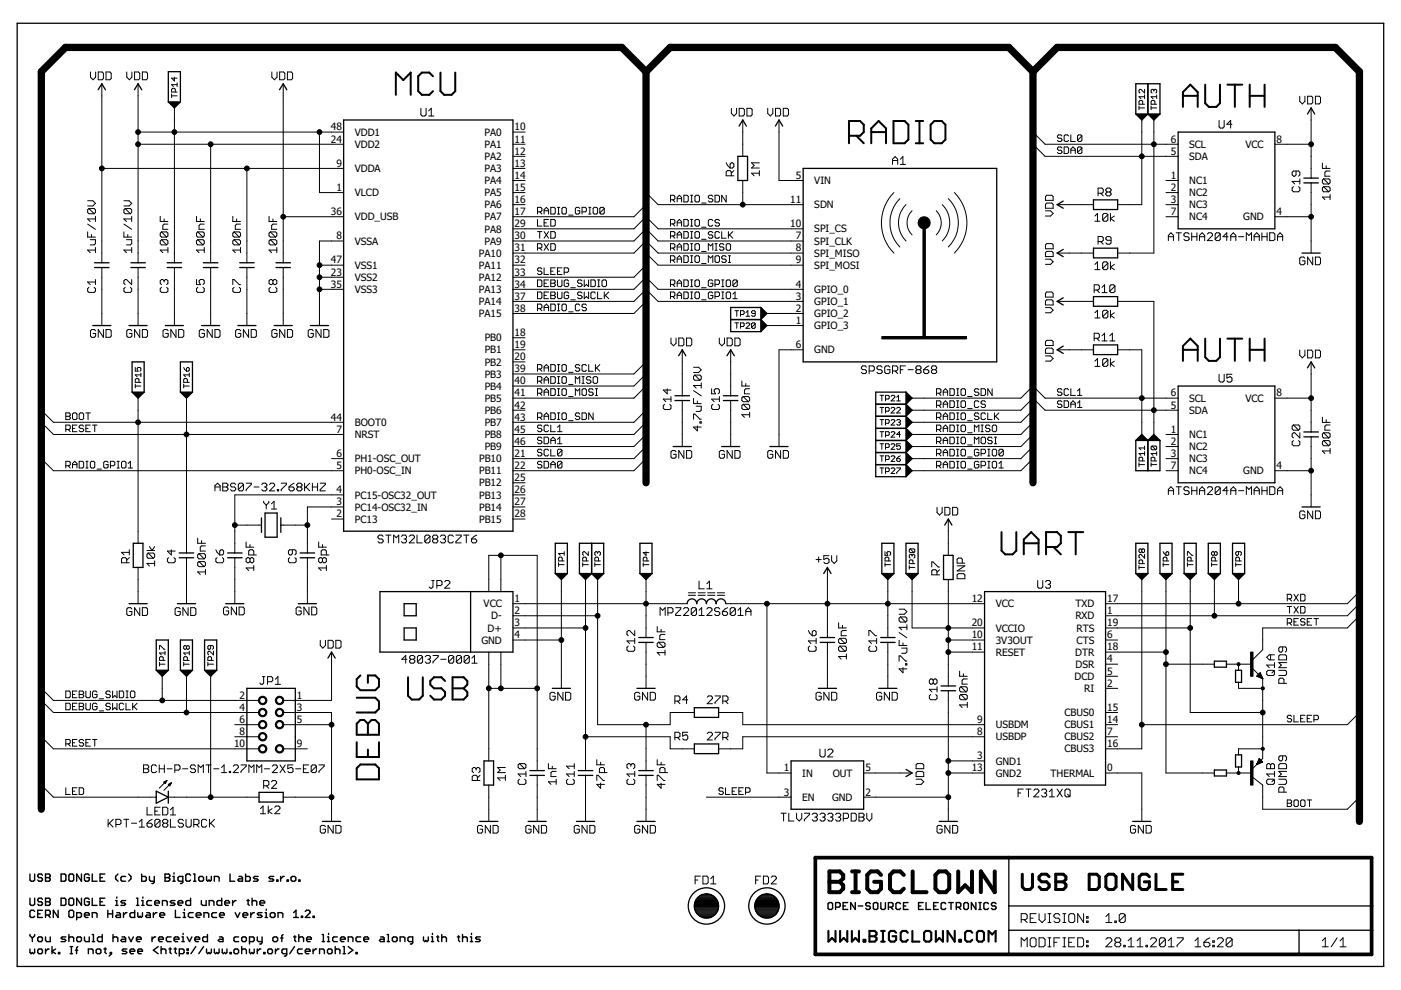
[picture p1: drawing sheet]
<svg xmlns="http://www.w3.org/2000/svg" width="297mm" height="210mm" viewBox="0 0 297 210" stroke-linecap="round" stroke-linejoin="round" font-family="sans-serif">
<defs><g id="words">
<g font-size="2.2">
<text x="70.1" y="27.7">48</text>
<text x="75.2" y="28.8">VDD1</text>
<text x="102.7" y="28.8">PA0</text>
<text x="109.1" y="27.7">10</text>
<text x="70.1" y="30.2">24</text>
<text x="71.3" y="35.3">9</text>
<text x="75.2" y="31.3">VDD2</text>
<text x="102.7" y="31.4">PA1</text>
<text x="102.7" y="33.9">PA2</text>
<text x="109.1" y="30.2">11</text>
<text x="109.1" y="32.8">12</text>
<text x="109.1" y="35.3">13</text>
<text x="248.2" y="30.2">6</text>
<text x="248.2" y="32.8">5</text>
<text x="252.1" y="31.4">SCL</text>
<text x="252.1" y="33.9">SDA</text>
<text x="264.1" y="31.3">VCC</text>
<text x="270.6" y="30.2">8</text>
<text x="71.3" y="40.5">1</text>
<text x="75.2" y="41.6">VLCD</text>
<text x="75.2" y="36.5">VDDA</text>
<text x="102.7" y="36.5">PA3</text>
<text x="102.7" y="39">PA4</text>
<text x="102.7" y="41.6">PA5</text>
<text x="109.1" y="37.9">14</text>
<text x="109.1" y="40.5">15</text>
<text x="168.8" y="37.9">5</text>
<text x="172.7" y="39">VIN</text>
<text x="248.2" y="37.9">1</text>
<text x="248.2" y="40.5">2</text>
<text x="252.1" y="39">NC1</text>
<text x="252.1" y="41.6">NC2</text>
<text x="70.1" y="45.6">36</text>
<text x="75.2" y="46.7">VDD_USB</text>
<text x="102.7" y="44.2">PA6</text>
<text x="102.7" y="46.7">PA7</text>
<text x="109.1" y="43">16</text>
<text x="109.1" y="45.6">17</text>
<text x="167.6" y="43">11</text>
<text x="172.7" y="44.2">SDN</text>
<text x="248.2" y="43">3</text>
<text x="248.2" y="45.6">7</text>
<text x="252.1" y="44.2">NC3</text>
<text x="252.1" y="46.7">NC4</text>
<text x="263.6" y="46.7">GND</text>
<text x="270.6" y="45.6">4</text>
<text x="71.3" y="50.7">8</text>
<text x="75.2" y="51.9">VSSA</text>
<text x="102.7" y="49.3">PA8</text>
<text x="102.7" y="51.9">PA9</text>
<text x="109.1" y="48.2">29</text>
<text x="109.1" y="50.7">30</text>
<text x="109.1" y="53.3">31</text>
<text x="167.6" y="48.2">10</text>
<text x="168.8" y="53.3">8</text>
<text x="168.8" y="50.7">7</text>
<text x="172.7" y="49.3">SPI_CS</text>
<text x="172.7" y="51.9">SPI_CLK</text>
<text x="70.1" y="55.9">47</text>
<text x="70.1" y="58.4">23</text>
<text x="75.2" y="57">VSS1</text>
<text x="75.2" y="59.5">VSS2</text>
<text x="101.6" y="54.4">PA10</text>
<text x="101.6" y="57">PA11</text>
<text x="101.6" y="59.6">PA12</text>
<text x="109.1" y="55.9">32</text>
<text x="109.1" y="58.4">33</text>
<text x="168.8" y="55.9">9</text>
<text x="172.7" y="57">SPI_MOSI</text>
<text x="172.7" y="54.4">SPI_MISO</text>
<text x="70.1" y="61">35</text>
<text x="75.2" y="62.1">VSS3</text>
<text x="101.6" y="62.1">PA13</text>
<text x="101.6" y="64.7">PA14</text>
<text x="109.1" y="61">34</text>
<text x="109.1" y="63.5">37</text>
<text x="168.8" y="61">4</text>
<text x="168.8" y="63.5">3</text>
<text x="172.7" y="62.1">GPIO_0</text>
<text x="172.7" y="64.7">GPIO_1</text>
<text x="101.6" y="67.2">PA15</text>
<text x="109.1" y="71.2">18</text>
<text x="109.1" y="66.1">38</text>
<text x="168.8" y="66.1">2</text>
<text x="168.8" y="68.7">1</text>
<text x="172.7" y="67.2">GPIO_2</text>
<text x="172.7" y="69.8">GPIO_3</text>
<text x="102.8" y="72.4">PB0</text>
<text x="102.8" y="74.9">PB1</text>
<text x="102.8" y="77.5">PB2</text>
<text x="109.1" y="73.8">19</text>
<text x="109.1" y="76.4">20</text>
<text x="168.8" y="73.8">6</text>
<text x="172.7" y="74.9">GND</text>
<text x="102.8" y="80.1">PB3</text>
<text x="102.8" y="82.6">PB4</text>
<text x="109.1" y="78.9">39</text>
<text x="109.1" y="81.5">40</text>
<text x="70.1" y="89.2">44</text>
<text x="102.8" y="85.2">PB5</text>
<text x="102.8" y="87.8">PB6</text>
<text x="109.1" y="84.1">41</text>
<text x="109.1" y="86.6">42</text>
<text x="109.1" y="89.2">43</text>
<text x="248.2" y="84.1">6</text>
<text x="248.2" y="86.6">5</text>
<text x="252.1" y="85.2">SCL</text>
<text x="252.1" y="87.8">SDA</text>
<text x="264.1" y="85.2">VCC</text>
<text x="270.6" y="84.1">8</text>
<text x="71.3" y="91.7">7</text>
<text x="75.2" y="92.9">NRST</text>
<text x="75.2" y="90.3">BOOT0</text>
<text x="102.8" y="90.3">PB7</text>
<text x="102.8" y="92.9">PB8</text>
<text x="102.8" y="95.4">PB9</text>
<text x="109.1" y="91.7">45</text>
<text x="109.1" y="94.3">46</text>
<text x="248.2" y="91.7">1</text>
<text x="248.2" y="94.3">2</text>
<text x="252.1" y="92.9">NC1</text>
<text x="252.1" y="95.4">NC2</text>
<text x="71.3" y="99.4">5</text>
<text x="71.3" y="96.9">6</text>
<text x="75.2" y="100.6">PH0-OSC_IN</text>
<text x="75.2" y="98">PH1-OSC_OUT</text>
<text x="101.6" y="98">PB10</text>
<text x="101.6" y="100.6">PB11</text>
<text x="109.1" y="96.9">21</text>
<text x="109.1" y="99.4">22</text>
<text x="248.2" y="96.9">3</text>
<text x="248.2" y="99.4">7</text>
<text x="252.1" y="98">NC3</text>
<text x="252.1" y="100.6">NC4</text>
<text x="263.6" y="100.6">GND</text>
<text x="270.6" y="99.4">4</text>
<text x="71.3" y="107.1">3</text>
<text x="71.3" y="104.6">4</text>
<text x="75.2" y="105.7">PC15-OSC32_OUT</text>
<text x="101.6" y="103.1">PB12</text>
<text x="101.6" y="105.7">PB13</text>
<text x="109.1" y="102">25</text>
<text x="109.1" y="104.6">26</text>
<text x="109.1" y="107.1">27</text>
<text x="71.3" y="109.7">2</text>
<text x="75.2" y="110.8">PC13</text>
<text x="75.2" y="108.3">PC14-OSC32_IN</text>
<text x="101.6" y="108.3">PB14</text>
<text x="101.6" y="110.8">PB15</text>
<text x="109.1" y="109.7">28</text>
<text x="102.5" y="128.8">VCC</text>
<text x="104.2" y="131.3">D-</text>
<text x="109.1" y="127.6">1</text>
<text x="109.1" y="130.2">2</text>
<text x="206" y="127.6">12</text>
<text x="211.1" y="128.8">VCC</text>
<text x="228" y="131.3">RXD</text>
<text x="228.1" y="128.8">TXD</text>
<text x="234.8" y="127.6">17</text>
<text x="234.8" y="130.2">1</text>
<text x="102.1" y="136.5">GND</text>
<text x="103.4" y="133.9">D+</text>
<text x="109.1" y="132.8">3</text>
<text x="109.1" y="135.3">4</text>
<text x="206" y="132.8">20</text>
<text x="206" y="137.9">11</text>
<text x="206" y="135.3">10</text>
<text x="211.1" y="133.9">VCCIO</text>
<text x="211.1" y="136.5">3V3OUT</text>
<text x="228.2" y="133.9">RTS</text>
<text x="228.3" y="136.5">CTS</text>
<text x="234.8" y="135.3">6</text>
<text x="234.8" y="132.8">19</text>
<text x="234.8" y="137.9">18</text>
<text x="211.1" y="139">RESET</text>
<text x="228" y="139">DTR</text>
<text x="228" y="141.6">DSR</text>
<text x="234.8" y="140.5">4</text>
<text x="234.8" y="143">5</text>
<text x="50.8" y="148.2">2</text>
<text x="63" y="148.2">1</text>
<text x="227.8" y="144.2">DCD</text>
<text x="229.9" y="146.7">RI</text>
<text x="234.8" y="145.6">2</text>
<text x="50.8" y="150.7">4</text>
<text x="50.8" y="153.3">6</text>
<text x="50.8" y="155.8">8</text>
<text x="63" y="150.7">3</text>
<text x="63" y="153.3">5</text>
<text x="207.2" y="155.8">8</text>
<text x="207.2" y="153.3">9</text>
<text x="211.1" y="154.4">USBDM</text>
<text x="225.7" y="151.9">CBUS0</text>
<text x="225.7" y="154.4">CBUS1</text>
<text x="234.8" y="150.7">15</text>
<text x="234.8" y="153.3">14</text>
<text x="234.8" y="155.8">7</text>
<text x="49.6" y="158.4">10</text>
<text x="63" y="158.4">9</text>
<text x="207.2" y="161">3</text>
<text x="211.1" y="157">USBDP</text>
<text x="225.7" y="157">CBUS2</text>
<text x="225.7" y="159.5">CBUS3</text>
<text x="234.8" y="158.4">16</text>
<text x="166.2" y="163.5">1</text>
<text x="170.1" y="164.7">IN</text>
<text x="176.5" y="164.7">OUT</text>
<text x="183.5" y="163.5">5</text>
<text x="206" y="163.5">13</text>
<text x="211.1" y="162.1">GND1</text>
<text x="211.1" y="164.7">GND2</text>
<text x="222.7" y="164.7">THERMAL</text>
<text x="234.8" y="163.5">0</text>
<text x="166.2" y="168.7">3</text>
<text x="170.1" y="169.8">EN</text>
<text x="176.4" y="169.8">GND</text>
<text x="183.5" y="168.7">2</text>
</g>
</g></defs>
<g fill="none" stroke="#000" stroke-width=".42">
<path d="M91.8 16.2l-.8-.8h-1.5l-.8 .8v3.1l.8 .8h1.5l.8-.8M93.4 15.4v3.9l.8 .8h1.5l.8-.8v-3.9M255.5 17.9v4l.8 .8h1.6l.8-.8v-4M260.2 17.9h3.2M261.8 17.9v4.8M265 17.9v4.8M268.1 17.9v4.8M83.9 20.1v-4.7l1.6 1.6 1.6-1.6v4.7M180 28.8h2.4l.7-.8v-1.6l-.7-.7h-2.4v4.7M181.6 28.8l1.5 1.6M184.7 30.4v-3.2l1.6-1.5 1.6 1.5v3.2M184.7 28h3.2"/>
<path d="M189.4 25.7h2.4l.8 .7v3.2l-.8 .8h-2.4zM194.2 25.7h1.5M194.2 30.4h1.5M194.9 25.7v4.7M198.1 25.7h1.6l.7 .7v3.2l-.7 .8h-1.6l-.8-.8v-3.2zM250.8 22.7v-3.2l1.6-1.6 1.5 1.6v3.2M250.8 20.3h3.1M265 20.3h3.1M250.8 76.5v-3.1l1.6-1.6 1.5 1.6v3.1M250.8 74.2h3.1M255.5 71.8v3.9l.8 .8h1.6l.8-.8v-3.9M260.2 71.8h3.2"/>
<path d="M261.8 71.8v4.7M265 71.8v4.7M265 74.2h3.1M268.1 71.8v4.7M212.3 112.8v4l.8 .7h1.6l.8-.7v-4M217.1 117.5v-3.1l1.5-1.6 1.6 1.6v3.1M217.1 115.2h3.1M221.8 116h2.3l.8-.8v-1.6l-.8-.8h-2.3v4.7M223.4 116l1.5 1.5M226.5 112.8h3.2M228.1 112.8v4.7M75.6 147.9h4l.7 .8v1.6l-.7 .8h-4"/>
<path d="M75.6 153.4l.8-.7h.8l.8 .7 .8-.7h.8l.7 .7v2.4h-4.7zM75.6 157.4v3.1h4.7v-3.1M76.4 143.2l-.8 .8v1.6l.8 .7h3.2l.7-.7v-1.6l-.7-.8h-1.6v1.6M78 153.4v2.4M78 158.9v1.6M86.5 143.6v3.9l.8 .8h1.6l.7-.8v-3.9M94.4 144.4l-.8-.8h-1.6l-.8 .8v.8l.8 .7h1.6l.8 .8v.8l-.8 .8h-1.6l-.8-.8M95.9 143.6h2.4l.8 .8v.8l-.8 .7 .8 .8v.8l-.8 .8h-2.4zM95.9 145.9h2.4M75.6 162.9l.8-.8h3.2l.7 .8v2.3h-4.7z"/>
</g>
<g fill="none" stroke="#000" stroke-width=".3">
<path d="M6.3 185.3v1.3l.3 .2h.5l.2-.2v-1.3M6.3 190.4v1.3l.3 .3h.5l.2-.3v-1.3M6.3 198.1v.3l.6 .5M6.9 198.9v.7M7.3 193.3l-.2-.3h-.5l-.3 .3v1l.3 .2h.5l.2-.2M7.3 198.1v.3l-.4 .5M8 198.9l.3-.3h.5l.2 .3v.5l-.2 .2h-.5l-.3-.2zM8 193.8h.5M9 185.6l-.2-.3h-.5l-.3 .3v.2l.3 .3h.5l.2 .2-.2 .5h-.5l-.3-.2M9 190.7l-.2-.3h-.5l-.3 .3v.2l.3 .3h.5l.2 .3-.2 .5h-.5l-.3-.3M9 193h-1v1.5h1M9.7 185.3h.7l.2 .3-.2 .5 .2 .5-.2 .2h-.7z"/>
<path d="M9.7 186.1h.7M9.7 190.4h.7l.2 .3-.2 .5 .2 .5-.2 .3h-.7zM9.7 194h.7l.2-.2v-.5l-.2-.3h-.7v1.5M9.7 198.6v.8l.2 .2h.7v-1M9.7 191.2h.7M10.2 194l.4 .5M12.3 193v1.5l-1-1.5v1.5M13 185.3h.7l.3 .3v1l-.3 .2h-.7zM13 190.4h.7l.3 .3v1l-.3 .3h-.7zM14 198.6h-.8l-.2 .3 .2 .2h.5l.3 .3-.3 .2h-.7M14.6 185.6l.3-.3h.5l.2 .3v1l-.2 .2h-.5l-.3-.2zM14.6 198.1v1.5"/>
<path d="M14.6 198.9l.3-.3h.5l.2 .3v.7M14.9 190.4h.5l.2 .3v1l-.2 .3h-.5l-.3-.3v-1zM14.9 193h.5l.2 .3v1l-.2 .2h-.5l-.3-.2v-1zM16.3 194.5h.7l.3-.2v-.5l-.3-.3h-.7v1.5M16.3 198.9l.2-.3h.5l.3 .3v.5l-.3 .2h-.5l-.2-.2zM17.3 185.3v1.5l-1-1.5v1.5M17.3 190.4v1.6l-1-1.6v1.6M17.9 194h1v-.2l-.2-.3h-.5l-.3 .3v.5l.3 .2h.5M17.9 198.6v.8l.3 .2h.7v-1M18.9 185.6l-.2-.3h-.5l-.3 .3v1l.3 .2h.5l.2-.2v-.5h-.5M18.9 190.7l-.2-.3h-.5l-.3 .3v1l.3 .3h.5l.2-.3v-.5h-.5M19.6 185.3v1.5h1"/>
<path d="M19.6 190.4v1.6h1M19.6 194.5v-1h.7l.3 .3v.7M19.6 199.6h.5M19.6 198.1h.2v1.5M21.2 186.1h.5M21.2 191.2h.5M21.7 198.1v1.5h-.8l-.2-.2v-.5l.2-.3h.8M22.2 185.3h-1v1.5h1M22.2 190.4h-1v1.6h1M22.9 193.8h1M22.9 193v1.5M23.9 193v1.5"/>
<path d="M24 198.9l.2-.3h.5l.3 .3v.7M24 198.1v1.5M24.5 192h.5M24.5 190.9h.3v1.1M24.8 190.2v.2M24.8 193.5h.5l.2 .3v.7h-.7l-.3-.2 .3-.3h.7M25 185.3l-.5 .5v.5l.5 .5M25.9 198.6h.5l.2 .3v.7h-.7l-.3-.2 .3-.3h.7M26.2 193.5v1M26.6 185.8h-.7l-.3 .3v.5l.3 .2h.7M26.6 190.9h-.7l-.3 .3 .3 .3h.5l.2 .2-.2 .3h-.8M26.9 193.5h-.2l-.5 .5"/>
<path d="M27.3 185.3l.5 .5v.5l-.5 .5M27.3 198.6l.5 1 .5-1M28.6 193v1.5h-.8l-.2-.2v-.5l.2-.3h.8M28.9 192h.5M28.9 190.4h.3v1.6M28.9 199.1h1v-.2l-.2-.3h-.5l-.3 .3v.5l.3 .2h.5M29.2 193.5v.8l.3 .2 .2-.2 .3 .2 .2-.2v-.8M30 185.3v1.5h.8l.2-.2v-.5l-.2-.3h-.8M30 192h.5M30 190.9h.3v1.1M30.3 190.2v.2M31.1 193.5h.5l.3 .3v.7h-.8l-.2-.2 .2-.3h.8"/>
<path d="M31.7 185.8v.8l.2 .2h.8M32.1 190.9h-.7l-.3 .3v.5l.3 .3h.7M32.2 198.6v1M32.5 193.5v1M32.7 185.8v1.3l-.3 .2h-.2M32.8 191.5h1v-.3l-.3-.3h-.5l-.2 .3v.5l.2 .3h.5M33 198.6h-.3l-.5 .5M33.3 193.5h-.3l-.5 .5M33.6 199.1h1v-.2l-.2-.3h-.5l-.3 .3v.5l.3 .2h.5M33.9 194h1v-.2l-.3-.3h-.5l-.2 .3v.5l.2 .2h.5M34.4 192v-1.1h.8l.3 .3v.8M35 185.3h.8l.2 .3v.2l-.2 .3 .2 .2v.3l-.2 .2h-.8z"/>
<path d="M35 186.1h.8M36.3 198.6h-.8l-.2 .3v.5l.2 .2h.8M36.6 186.8h.5M36.6 185.8h.3v1M36.9 185.1v.2M36.9 199.1h1v-.2l-.2-.3h-.5l-.3 .3v.5l.3 .2h.5M37.1 190.9h-.8l-.2 .3 .2 .3h.6l.2 .2-.2 .3h-.8M37.2 193v1.5h1M37.7 191.5h1.1v-.3l-.3-.3h-.5l-.3 .3v.5l.3 .3h.5M38.6 199.6h.5M38.6 198.6h.2v1M38.8 186.8h-.8l-.3-.2v-.5l.3-.3h.8v1.3l-.3 .2h-.3"/>
<path d="M38.8 197.9v.2M38.8 194.5h.5M38.8 193.5h.3v1M39.1 192.8v.2M39.7 198.6l.5 1 .5-1M40.4 185.6l-.2-.3h-.6l-.2 .3v1l.2 .2h.6l.2-.2M40.4 190.4v1.6h-.8l-.2-.3v-.5l.2-.3h.8M41 193.5h-.8l-.3 .3v.5l.3 .2h.8M41 186.8h.6M41 185.3h.3v1.5M41.3 199.1h1v-.2l-.2-.3h-.5l-.3 .3v.5l.3 .2h.5M41.6 194h1v-.2l-.2-.3h-.6l-.2 .3v.5l.2 .2h.6"/>
<path d="M42.4 185.8h.5l.3 .3v.5l-.3 .2h-.5l-.3-.2v-.5zM42.7 190.9v.8l.2 .3h.8v-1.1M43.2 194.5v-1h.8l.3 .3v.7M43.8 185.8v.8l.2 .2 .3-.2 .3 .2 .2-.2v-.8M44 198.1v1.5h-.8l-.2-.2v-.5l.2-.3h.8M44.3 192v-1.1h.8l.3 .3v.8M45.4 186.8v-1h.8l.3 .3v.7M45.9 193.5h-.8l-.2 .3v.5l.2 .2h.8M46.5 198.6h.5l.3 .3v.7h-.8l-.2-.2 .2-.3h.8M46.5 194h1.1v-.2l-.3-.3h-.5l-.3 .3v.5l.3 .2h.5M47 190.4v1.6h-.8l-.2-.3v-.5l.2-.3h.8M47.7 191.5h1v-.3l-.3-.3h-.5l-.2 .3v.5l.2 .3h.5"/>
<path d="M48.8 185.3v1.5h1M49.3 190.9v1.1M49.9 193.5l.5 1 .5-1M50.1 190.9h-.3l-.5 .6M50.6 198.6h-.8l-.2 .3v.5l.2 .2h.8M50.7 185.8h.5l.2 .3v.7h-.7l-.3-.2 .3-.3h.7M51.2 198.9l.3-.3h.5l.2 .3v.5l-.2 .2h-.5l-.3-.2zM51.5 194h1v-.2l-.2-.3h-.5l-.3 .3v.5l.3 .2h.5M52.1 185.3v1.5h.7l.3-.2v-.5l-.3-.3h-.7M52.3 190.9h.6M52.6 190.7v1l.3 .3M52.9 199.6h.8l.2-.2v-.5l-.2-.3h-.8v1.6"/>
<path d="M53.2 193.5v1M53.4 191.2l.3-.3h.5l.2 .3v.8M53.4 190.4v1.6M53.9 193.5h-.2l-.5 .5M54.5 198.6v.8l.3 .2h.8M54.7 185.8h-.7l-.3 .3 .3 .2h.5l.2 .3-.2 .2h-.8M55.1 191.5h1v-.3l-.2-.3h-.5l-.3 .3v.5l.3 .3h.5M55.6 193.5h-.8l-.3 .3 .3 .2h.5l.3 .3-.3 .2h-.8M55.6 198.6v1.3l-.3 .3h-.2M56.2 194.5h.5M56.2 193.5h.3v1M56.5 192.8v.2"/>
<path d="M57.3 193.8l.3-.3h.5l.2 .3v.5l-.2 .2h-.5l-.3-.2zM57.8 198.9l.3-.3h.5l.3 .3v.5l-.3 .2h-.5l-.3-.2zM58 185.8h-.7l-.3 .3 .3 .2h.5l.2 .3-.2 .2h-.8M58.7 186.6h.2v.2h-.2zM58.9 194.5v-1h.8l.3 .3v.7M59.5 185.8v1M59.5 198.9h.5M60 198.1l-.2 .3v1.2M60.3 185.8h-.3l-.5 .5M60.9 186.6h.2v.2h-.2zM61.7 186.1l.3-.3h.5l.2 .3v.5l-.2 .2h-.5l-.3-.2zM62.3 194.5h1"/>
<path d="M62.3 193.5l.5-.5v1.5M62.3 198.6h.5M62.5 198.4v1l.3 .2M63.4 186.6h.2v.2h-.2zM63.4 198.1v1.5M63.4 198.9l.2-.3h.5l.3 .3v.7M63.9 194.3h.3v.2h-.3zM64.7 193.3l.3-.3h.5l.2 .3v.2l-1 1h1M65 199.1h1v-.2l-.2-.3h-.5l-.3 .3v.5l.3 .2h.5M66.4 194.3h.2v.2h-.2zM68.3 199.6h.5M68.3 198.1h.3v1.5"/>
<path d="M69.4 199.6h.5M69.4 198.6h.3v1M69.7 197.9v.2M71.5 198.6h-.7l-.3 .3v.5l.3 .2h.7M72.2 199.1h1v-.2l-.3-.3h-.5l-.2 .3v.5l.2 .2h.5M73.8 199.6v-1h.8l.2 .3v.7M76.5 198.6h-.8l-.2 .3v.5l.2 .2h.8M77.1 199.1h1v-.2l-.2-.3h-.5l-.3 .3v.5l.3 .2h.5M80.7 198.6h.5l.2 .3v.7h-.7l-.3-.2 .3-.3h.7M82.1 199.6h.5M82.1 198.1h.2v1.5M83.2 198.9l.2-.3h.5l.3 .3v.5l-.3 .2h-.5l-.2-.2z"/>
<path d="M84.8 199.6v-1h.8l.3 .3v.7M87.5 199.6h-.8l-.2-.2v-.5l.2-.3h.8v1.3l-.3 .3h-.2M89.8 198.6v.8l.2 .2 .3-.2 .3 .2 .2-.2v-.8M91.5 199.6h.4M91.5 198.6h.2v1M91.7 197.9v.2M92.6 198.6h.4M92.8 198.4v1l.2 .2M93.7 198.9l.2-.3h.5l.3 .3v.7M93.7 198.1v1.5M97 198.6h.5M97.2 198.4v1l.3 .2"/>
<path d="M98.1 198.9l.2-.3h.5l.3 .3v.7M98.1 198.1v1.5M99.7 199.6h.5M99.7 198.6h.3v1M100 197.9v.2M101.8 198.6h-.7l-.3 .3 .3 .2h.5l.2 .3-.2 .2h-.8M175.8 191.4h.5l.2 .2v1l-.2 .2h-.5l-.2-.2v-1zM177.2 192.3h.7l.2-.2v-.5l-.2-.2h-.7v1.4M178.8 192.1h.4M179.7 191.4h-.9v1.4h.9M181.3 191.4v1.4l-.9-1.4v1.4M182 192.1h.9"/>
<path d="M184.5 191.6l-.2-.2h-.5l-.2 .2v.3l.2 .2h.5l.2 .2v.3l-.2 .2h-.5l-.2-.2M185.4 191.4h.5l.2 .2v1l-.2 .2h-.5l-.2-.2v-1zM186.8 191.4v1.2l.2 .2h.5l.2-.2v-1.2M188.4 192.3h.7l.2-.2v-.5l-.2-.2h-.7v1.4M188.8 192.3l.5 .5M190.9 191.6l-.2-.2h-.5l-.3 .2v1l.3 .2h.5l.2-.2M191.6 192.1h.4M192.5 191.4h-.9v1.4h.9M194.8 192.1h.4M195.7 191.4h-.9v1.4h.9M196.3 191.4v1.4h1M198 192.1h.4"/>
<path d="M198.9 191.4h-.9v1.4h.9M200.5 191.6l-.2-.2h-.5l-.3 .2v1l.3 .2h.5l.2-.2M201.1 191.4h1M201.6 191.4v1.4M202.8 192.3h.7l.2-.2v-.5l-.2-.2h-.7v1.4M203.2 192.3l.5 .5M204.6 191.4h.5l.2 .2v1l-.2 .2h-.5l-.3-.2v-1zM206.9 191.4v1.4l-.9-1.4v1.4M207.5 191.4h.5M207.5 192.8h.5M207.8 191.4v1.4M209.6 191.6l-.3-.2h-.4l-.3 .2v1l.3 .2h.4l.3-.2"/>
<path d="M211.2 191.6l-.3-.2h-.5l-.2 .5 .2 .2h.5l.3 .2v.3l-.3 .2h-.5l-.2-.2M6.3 201.2v.8l.3 .2 .3-.2 .2 .2 .2-.2v-.8M8.3 201.2h.5l.2 .3v.5l-.2 .2h-.5l-.3-.2v-.5zM9.7 201.2v1M10.4 201.2h-.2l-.5 .5M11 200.7v1.5M11.8 201.2l-.8 .5 .8 .5M12.4 202h.3v.2h-.3zM14.9 202.2h.5M14.9 200.7h.5M15.1 200.7v1.5M16 201.5h.5"/>
<path d="M16.5 200.7l-.3 .3v1.2M18.7 202.2v-1h.8l.2 .3v.7M20.4 201.5l.2-.3h.5l.3 .3v.5l-.3 .2h-.5l-.2-.2zM22 201.2h.5M22.3 201v1l.2 .2M23.4 202h.2v.2h-.2zM23.6 202.2l-.5 .5M26.9 201.2h-.8l-.2 .3 .2 .2h.5l.3 .3-.3 .2h-.7M27.6 201.7h1v-.2l-.3-.3h-.5l-.2 .3v.5l.2 .2h.5M29.2 201.7h1v-.2l-.2-.3h-.5l-.3 .3v.5l.3 .2h.5M33.5 200.7l-1 .8 1 .7M34.2 201.5l.2-.3h.5l.3 .3v.7"/>
<path d="M34.2 200.7v1.5M35.8 201.2h.5M36.1 201v1l.2 .2M36.9 201.2h.5M37.2 201v1l.2 .2M38 202.2h.8l.2-.2v-.5l-.2-.3h-.8v1.5M39.7 202h.2v.2h-.2zM39.7 201.2h.2v.3h-.2zM41.5 200.7l-1 1.5M43.2 200.7l-1.1 1.5M43.8 201.2v.8l.2 .2 .3-.2 .3 .2 .2-.2v-.8M45.4 201.2v.8l.3 .2 .3-.2 .2 .2 .3-.2v-.8"/>
<path d="M47.1 201.2v.8l.2 .2 .3-.2 .3 .2 .2-.2v-.8M48.8 202h.2v.2h-.2zM49.6 201.5l.2-.3h.5l.3 .3v.5l-.3 .2h-.5l-.2-.2zM51.2 201.5l.3-.3h.5l.2 .3v.7M51.2 200.7v1.5M52.9 201.2v.8l.2 .2 .3-.2 .3 .2 .2-.2v-.8M54.5 201.2v1M55.3 201.2h-.2l-.6 .5M55.9 202h.3v.2h-.3zM56.7 201.5l.3-.3h.5l.3 .3v.5l-.3 .2h-.5l-.3-.2zM58.4 201.2v1M59.2 201.2h-.3l-.5 .5"/>
<path d="M60.8 202.2h-.8l-.2-.2v-.5l.2-.3h.8v1.3l-.3 .2h-.2M62.4 200.7l-1 1.5M64.1 201.2h-.8l-.2 .3v.5l.2 .2h.8M64.7 201.7h1v-.2l-.2-.3h-.5l-.3 .3v.5l.3 .2h.5M66.4 201.2v1M67.1 201.2h-.2l-.5 .5M67.8 202.2v-1h.7l.3 .3v.7M69.7 201.2h.5l.2 .3v.5l-.2 .2h-.5l-.3-.2v-.5zM71.1 201.5l.2-.3h.5l.3 .3v.7M71.1 200.7v1.5M72.7 202.2h.5M72.7 200.7h.3v1.5"/>
<path d="M73.8 200.7l1 .8-1 .7M75.5 202h.2v.2h-.2z"/>
</g>
<g fill="none" stroke="#000" stroke-width=".21">
<path d="M19.2 15.3v1.1l.5 .5 .6-.5v-1.1M20.8 15.3h.9l.2 .2v1.1l-.2 .3h-.9zM21.6 17.8v37.9M22.5 15.3h.8l.3 .2v1.1l-.3 .3h-.8zM26.9 15.3v1.1l.5 .5 .6-.5v-1.1M28.5 15.3h.9l.2 .2v1.1l-.2 .3h-.9zM29.3 17.8v37.9M30.2 15.3h.8l.3 .2v1.1l-.3 .3h-.8zM36.4 19.9v.8M37 16.4v.8l-.6-.6h1.1M37.2 19.5v-.6l-.2-.2h-.4l-.2 .2v.6h1.1M37.5 17.9h-1.1l.4 .5"/>
<path d="M37.5 17.6v.8M57.6 15.3v1.1l.6 .5 .5-.5v-1.1M59.3 15.3h.8l.3 .2v1.1l-.3 .3h-.8zM60 17.8v37.9M60.9 15.3h.9l.2 .2v1.1l-.2 .3h-.9zM242.7 18.9v.8l-.8-.8-.4 .2v.4l.2 .2M244.6 19.1l-.1-.2-.4 .2v.4l.2 .2M244.6 19.1l.3-.2 .3 .2v.4l-.2 .2M244.6 19.1v.2M21.6 35.7h51.3M29.3 28h43.6M29.3 30.6h43.6"/>
<path d="M36.4 20.3h1.1M37 22.9v32.8M44.7 30.6v25.1M52.3 35.7v20M67.7 28v12.8h5.2M89.2 23v1.3l.3 .3h.6l.2-.3v-1.3M90.9 24.6h1.1M90.9 23.5l.5-.5v1.6M108.8 35.7h2.5M108.8 28h2.5M108.8 30.6h2.5M108.8 33.1h2.5"/>
<path d="M108.8 38.3h2.5M154 34.5l.2 .6 .6 .5M155 34.5h.3l.3 .3v.5l-.3 .3h-.5v-.8zM155 37.3v-.9l-.2-.2h-.6l-.2 .2v.9h1.6M155.1 23v1l.5 .6 .6-.6v-1M155.6 36.2l-.6 .5M156.7 23h.8l.3 .2v1.1l-.3 .3h-.8zM157.5 25.4v7.7M157.5 38.3v5.1M158.4 23h.8l.3 .2v1.1l-.3 .3h-.8zM161 36.7h-1.7l.6 .6M161 36.2v1.1"/>
<path d="M161 34.5h-1.7l.6 .6-.6 .5h1.7M162.8 23v1l.5 .6 .6-.6v-1M164.4 23h.8l.3 .2v1.1l-.3 .3h-.8zM165.2 25.4v12.9h5.1M166.1 23h.8l.3 .2v1.1l-.3 .3h-.8zM189.2 34.9v-1.1l.6-.6 .5 .6v1.1M189.2 34h1.1M190.9 33.8l.5-.6v1.7M190.9 34.9h1.1M219 28l2.6 2.6h28.2M219 30.6l2.6 2.5h28.2M225.1 31.4l-.2-.2h-.5l-.2 .4 .2 .3h.5l.2 .4-.2 .3h-.5l-.2-.3"/>
<path d="M225.1 28.8l-.2-.2h-.5l-.2 .5 .2 .2h.5l.2 .5-.2 .2h-.5l-.2-.2M225.6 31.2h.7l.3 .2v.9l-.3 .3h-.7zM226.6 28.8l-.3-.2h-.5l-.2 .2v1l.2 .2h.5l.3-.2M227 28.6v1.4h1M227 32.6v-1l.5-.4 .5 .4v1M227 31.9h1M229.4 28.8l-.2-.2h-.5l-.2 .2v1M229.4 28.8v1l-.2 .2h-.5l-.2-.2M229.4 31.4l-.2-.2h-.5l-.2 .2v.9M229.4 31.4v.9l-.2 .3h-.5l-.2-.3M229.4 28.8l-.9 1M229.4 31.4l-.9 .9"/>
<path d="M241.5 22.5v.8M241.5 22.9h1.2M242.1 25.4v18h-5.1M242.3 22.1v-.6l-.2-.2h-.4l-.2 .2v.6h1.2M242.7 20.1v.8M242.7 20.5h-1.2l.4 .4M244.1 22.5v.8M244.1 22.9h1.1M244.6 25.4v28.3h-7.6M244.9 22.1v-.6l-.3-.2h-.3l-.2 .2v.6h1.1M245.2 20.1v.8M245.2 20.5h-1.1l.4 .4"/>
<path d="M247.2 38.3h2.6M258.5 25.5v1.4l.2 .3h.6l.2-.3v-1.4M261.2 26.4h-1.1l.8-.9v1.7M270.3 30.6h7.7M274.2 39.6l-.2 .3v.5l.2 .3h1.1l.3-.3v-.5l-.3-.3M274.8 36.3v.8l-.3 .3h-.3l-.2-.3v-.6l.2-.2h1.1l.3 .2v.6l-.3 .3M275.6 20.4v1.1l.5 .5 .6-.5v-1.1M275.6 37.9v1.1M275.6 38.5h-1.6l.5 .5M277.2 20.4h.8l.3 .3v1.1l-.3 .2h-.8zM278 22.9v14.9M278 38.8v14.9"/>
<path d="M278.9 20.4h.8l.3 .3v1.1l-.3 .2h-.8zM280.4 34.6v1.1h1.6M280.6 37.9h1.1l.3 .3v.5l-.3 .3M280.6 39.6h1.1l.3 .3v.5l-.3 .3M280.6 39.6l-.2 .3v.5l.2 .3h1.1M280.6 37.9l-.2 .3v.5l.2 .3h1.1M280.6 39.6l1.1 1.1M280.6 37.9l1.1 1.1M281.2 35.2v.5M282 36.3h-.8l-.3 .2v.9h1.1M18.6 49.2v1.1h1.6M18.6 47.5l1.6 1.1"/>
<path d="M18.6 42.6h1.1l.5 .5-.5 .6h-1.1M18.9 44.2h1.1l.2 .3v.5l-.2 .3M18.9 44.2l-.3 .3v.5l.3 .3h1.1M18.9 44.2l1.1 1.1M19.1 50.8h1.1v.8l-.2 .3h-.9M19.4 49.7v.6M20.2 53h-1.6l.5 .6M20.2 45.9v1.1M20.2 52.5v1.1M20.2 59.3v1M20.2 46.4h-1.6l.5 .6M20.2 59.8h-1.6l.5 .5"/>
<path d="M21.6 56.7v12.3M26.3 49.2v1.1h1.6M26.3 42.6h1.1l.5 .5-.5 .6h-1.1M26.3 47.5l1.6 1.1M26.5 44.2l-.2 .3v.5l.2 .3h1.1M26.5 44.2h1.1l.3 .3v.5l-.3 .3M26.5 44.2l1.1 1.1M26.8 50.8h1.1v.8l-.3 .3h-.8M27.1 49.7v.6M27.9 53h-1.6l.5 .6M27.9 46.4h-1.6l.5 .6M27.9 45.9v1.1"/>
<path d="M27.9 52.5v1.1M27.9 59.3v1l-1.1-1h-.3l-.2 .2v.6l.2 .2M29.3 56.7v12.3M34 45.9v1.1h1.6M34.2 50.8l-.2 .3v.5l.2 .3h1.1M34.2 50.8h1.1l.3 .3v.5l-.3 .3M34.2 49.2l-.2 .2v.6l.2 .3h1.1M34.2 49.2h1.1l.3 .2v.6l-.3 .3M34.2 50.8l1.1 1.1M34.2 49.2l1.1 1.1M34.8 59.5l.3-.2h.2l.3 .2v.6l-.3 .2M34.8 59.5l-.3-.2h-.3l-.2 .2v.6l.2 .2"/>
<path d="M34.8 46.4v.6M34.8 59.5v.3M35.6 53h-1.6l.5 .6M35.6 52.5v1.1M35.6 47.5h-.8l-.3 .3v.8h1.1M37 56.7v12.3M41.7 45.9v1.1h1.6M41.7 59.3v1h.8l-.3-.5v-.3l.3-.2h.5l.3 .2v.6l-.3 .2M41.9 50.8l-.2 .3v.5l.2 .3h1.1M41.9 50.8h1.1l.3 .3v.5l-.3 .3M41.9 49.2l-.2 .2v.6l.2 .3h1.1M41.9 49.2h1.1l.3 .2v.6l-.3 .3"/>
<path d="M41.9 50.8l1.1 1.1M41.9 49.2l1.1 1.1M42.5 46.4v.6M43.3 53h-1.6l.5 .6M43.3 47.5h-.8l-.3 .3v.8h1.1M43.3 52.5v1.1M44.7 56.7v12.3M49.4 45.9v1.1h1.6M49.6 50.8l-.2 .3v.5l.2 .3h1.1M49.6 50.8h1.1l.3 .3v.5l-.3 .3M49.6 49.2l-.2 .2v.6l.2 .3h1.1M49.6 49.2h1.1l.3 .2v.6l-.3 .3"/>
<path d="M49.6 50.8l1.1 1.1M49.6 49.2l1.1 1.1M50.2 46.4v.6M51 53h-1.6l.5 .6M51 47.5h-.8l-.3 .3v.8h1.1M51 52.5v1.1M52.3 56.7v12.3M57 45.9v1.1h1.7M57.3 50.8l1.1 1.1M57.3 49.2l1.1 1.1M57.3 50.8l-.3 .3v.5l.3 .3h1.1M57.3 50.8h1.1l.3 .3v.5l-.3 .3"/>
<path d="M57.3 49.2l-.3 .2v.6l.3 .3h1.1M57.3 49.2h1.1l.3 .2v.6l-.3 .3M57.9 59.5l-.3-.2h-.3l-.3 .2v.6l.3 .2h.3l.3-.2M57.9 59.5l.2-.2h.3l.3 .2v.6l-.3 .2h-.3l-.2-.2M57.9 46.4v.6M57.9 59.5v.6M58.7 47.5h-.8l-.3 .3v.8h1.1M58.7 53h-1.7l.6 .6M58.7 52.5v1.1M60 56.7v12.3M60 46h12.9M67.7 56.2h5.2"/>
<path d="M67.7 58.8h5.2M72.9 51.1h-5.2v17.9M108.8 40.8h2.5M108.8 51.1h25.6l2.6-2.6 2.5 2.6h30.8M108.8 43.4h2.5M108.8 56.2h2.5M108.8 48.5h25.6l2.6-2.5 2.5 2.5h30.8M108.8 53.7h25.6l2.6-2.6 2.5 2.6h30.8M114 44.9h.7l.2-.2v-.5l-.2-.2h-.7v1.4M114 59.4h.7l.2 .2v.9l-.2 .3h-.7zM114 52.6h.7l.2-.2v-.5l-.2-.2h-.7v1.4M114 46.5v1.4h.9"/>
<path d="M114 49.1h.9M114.4 44.9l.5 .5M114.4 49.1v1.4M114.4 52.6l.5 .5M114.9 57l-.2-.2h-.5l-.2 .2 .2 .5h.5l.2 .2v.3l-.2 .2h-.5l-.2-.2M115.4 44.7h.9M115.4 45.4v-1l.4-.4 .5 .4v1M115.4 56.8v1.4h.9M115.4 47.2h.4M115.4 49.1l.9 1.4M115.4 51.7l.9 1.4M116.3 46.5h-.9v1.4h.9"/>
<path d="M116.3 59.4h-.9v1.4h.9M116.3 49.1l-.9 1.4M116.3 51.7l-.9 1.4M116.8 44h.7l.2 .2v.9l-.2 .3h-.7zM116.8 46.5h.7l.2 .3v.9l-.2 .2h-.7zM116.8 49.1h.7l.2 .2v1l-.2 .2h-.7zM116.8 51.7h.7l.2 .2v.9l-.2 .3h-.7zM116.8 59.4h.7l.2 .2-.2 .4 .2 .5-.2 .3h-.7zM116.8 57.5h.5M117.7 56.8h-.9v1.4h.9M118.2 44h.5M118.2 45.4h.5"/>
<path d="M118.2 59.4v1.1l.2 .3h.5l.2-.3v-1.1M118.2 57.5h.5M118.4 44v1.4M119.1 56.8h-.9v1.4h.9M119.4 44h.4l.3 .2v.9l-.3 .3h-.4l-.3-.3v-.9zM119.6 57.7h.7l.3-.2v-.5l-.3-.2h-.7v1.4M120.6 59.6l-.3-.2h-.5l-.2 .2v.9l.2 .3h.5l.3-.3v-.5h-.5M120.6 45.6h.9M122.9 44.2l-.2-.2h-.5l-.2 .2v.9l.2 .3h.5l.2-.3v-.4h-.5M123.4 44.9h.7l.2-.2v-.5l-.2-.2h-.7v1.4M123.4 59.6l-.3-.2h-.4l-.3 .4 .3 .2h.4l.3 .3v.2l-.3 .3h-.4l-.3-.3M123.9 59.4v1.4l.4-.5 .5 .5v-1.4"/>
<path d="M124.8 44h.5M124.8 45.4h.5M125.1 44v1.4M125.3 59.4h.7l.2 .2v.9l-.2 .3h-.7zM125.8 44.2l.2-.2h.5l.2 .2v.9l-.2 .3h-.5l-.2-.3zM126.7 59.4h.5M126.9 59.4v1.4M127.6 59.6l.3-.2h.5l.2 .2v.9l-.2 .3h-.5l-.3-.3zM128.1 44.2l-.2-.2h-.5l-.2 .2v.9M128.1 44.2v.9l-.2 .3h-.5l-.2-.3M128.1 44.2l-.9 .9M137 43.4l-2.6 2.6h-25.6"/>
<path d="M137 56.2l-2.6 2.6h-25.6M137 40.8l2.5 2.6h30.8M137 53.7l2.5 2.5h30.8M142.2 42.4h.7l.2-.3v-.5l-.2-.2h-.7v1.4M142.2 47.5h.7l.2-.3v-.4l-.2-.3h-.7v1.4M142.2 50h.7l.2-.2v-.5l-.2-.2h-.7v1.4M142.2 52.6h.7l.2-.2v-.5l-.2-.2h-.7v1.4M142.2 55.2h.7l.2-.3v-.4l-.2-.3h-.7v1.4M142.6 55.2l.5 .4M142.6 42.4l.5 .4M142.6 47.5l.5 .4M142.6 50l.5 .5"/>
<path d="M142.6 52.6l.5 .5M143.6 42.8v-.9l.4-.5 .5 .5v.9M143.6 47.9v-.9l.4-.5 .5 .5v.9M143.6 50.5v-.9l.4-.5 .5 .5v.9M143.6 53.1v-1l.4-.4 .5 .4v1M143.6 55.6v-.9l.4-.5 .5 .5v.9M143.6 54.9h.9M143.6 42.1h.9M143.6 47.2h.9M143.6 49.8h.9M143.6 52.4h.9M145 41.4h.7l.2 .2v1l-.2 .2h-.7z"/>
<path d="M145 46.5h.7l.2 .3v.9l-.2 .2h-.7zM145 49.1h.7l.2 .2v1l-.2 .2h-.7zM145 51.7h.7l.2 .2v.9l-.2 .3h-.7zM145 54.2h.7l.2 .3v.9l-.2 .2h-.7zM145 59.4h.7l.2 .2v.9l-.2 .3h-.7zM146.4 41.4h.5M146.4 59.4h.5M146.4 54.2h.5M146.4 55.6h.5M146.4 42.8h.5M146.4 46.5h.5M146.4 47.9h.5"/>
<path d="M146.4 49.1h.5M146.4 50.5h.5M146.4 51.7h.5M146.4 53.1h.5M146.6 41.4v1.4M146.6 46.5v1.4M146.6 49.1v1.4M146.6 51.7v1.4M146.6 54.2v1.4M146.6 59.4v1.4M147.3 41.6l.3-.2h.5l.2 .2v1l-.2 .2h-.5l-.3-.2zM147.3 51.9l.3-.2h.5l.2 .2v.9l-.2 .3h-.5l-.3-.3z"/>
<path d="M147.3 59.6l.3-.2h.5l.2 .2v.9l-.2 .3h-.5l-.3-.3zM147.3 46.8l.3-.3h.5l.2 .3v.9l-.2 .2h-.5l-.3-.2zM147.3 49.3l.3-.2h.5l.2 .2v1l-.2 .2h-.5l-.3-.2zM147.3 54.5l.3-.3h.5l.2 .3v.9l-.2 .2h-.5l-.3-.2zM148.8 53.3h.9M148.8 43.1h.9M148.8 55.9h.9M148.8 48.2h.9M148.8 50.7h.9M150.2 53.1v-1.4l.4 .4 .5-.4v1.4M150.2 55.6v-1.4l.4 .5 .5-.5v1.4M151.1 46.8l-.2-.3h-.5l-.2 .3v.9l.2 .2h.5l.2-.2"/>
<path d="M151.1 41.6l-.2-.2h-.5l-.2 .5 .2 .2h.5l.2 .5-.2 .2h-.5l-.2-.2M151.1 59.6l-.2-.2h-.5l-.2 .2v.9l.2 .3h.5l.2-.3v-.5h-.5M151.1 49.3l-.2-.2h-.5l-.2 .5 .2 .2h.5l.2 .5-.2 .2h-.5l-.2-.2M151.6 41.4h.7l.2 .2v1l-.2 .2h-.7zM151.6 51.7h.5M151.6 53.1h.5M151.8 54.2h.5l.2 .3v.9l-.2 .2h-.5l-.2-.2v-.9zM151.8 51.7v1.4M152.5 46.8l-.2-.3h-.5l-.2 .5 .2 .2h.5l.2 .3v.2l-.2 .2h-.5l-.2-.2M152.5 49.3l-.2-.2h-.5l-.2 .2v1l.2 .2h.5l.2-.2M153 59.4h.5M153 49.1v1.4h1"/>
<path d="M153.2 59.4v1.4M153.5 51.9l-.3-.2h-.4l-.3 .4 .3 .3h.4l.3 .4-.3 .3h-.4l-.3-.3M154 59.6l.2-.2h.5l.2 .2v.9l-.2 .3h-.5l-.2-.3zM154 41.4v1.4l-1-1.4v1.4M154 54.5l-.3-.3h-.5l-.2 .3 .2 .4h.5l.3 .3v.2l-.3 .2h-.5l-.2-.2M154.2 51.7h.5l.2 .2v.9l-.2 .3h-.5l-.2-.3v-.9zM154.4 54.2h.5M154.4 55.6h.5M154.4 49.1v1.4M154.7 54.2v1.4M154.7 49.8l.7 .7M155.4 49.1l-1 .9"/>
<path d="M156.3 59.6l-.2-.2h-.5l-.2 .2v.9M156.3 59.6v.9l-.2 .3h-.5l-.2-.3M156.3 59.6l-.9 .9M189.5 40.8a9.1 9.1 0 0 0 0 12.9M190.8 42.1a7.3 7.3 0 0 0 0 10.3M192.1 43.4a5.4 5.4 0 0 0 0 7.7M193.4 44.7a3.6 3.6 0 0 0 0 5.1M198.5 44.7a3.6 3.6 0 0 1 0 5.1M199.8 43.4a5.4 5.4 0 0 1 0 7.7M201.1 42.1a7.2 7.2 0 0 1 0 10.3M202.4 40.8a9.1 9.1 0 0 1 0 12.9M221.7 54.9h1l.6 .6-.6 .5h-1"/>
<path d="M221.7 53.6l.2-.3h1.1l.3 .3v.8h-1.6zM221.7 41.7l.2-.3h1.1l.3 .3v.8h-1.6zM221.7 43.3l.2-.2h1.1l.3 .2v.9h-1.6zM221.7 51.9l.2-.3h1.1l.3 .3v.8h-1.6zM221.7 44.7h1l.6 .6-.6 .5h-1M224.1 43.4h7.7M224.1 53.7h7.7M232.1 56.1l.6-.6v1.7M232.1 45.8l.6-.5v1.6M232.1 57.2h1.1M232.1 46.9h1.1M232.8 41h.8l.3-.3v-.5l-.3-.3h-.8v1.6"/>
<path d="M232.8 51.2h.8l.3-.3v-.5l-.3-.3h-.8v1.7M233.4 51.2l.5 .6M233.4 41l.5 .5M234.7 40.7l-.2-.3v-.2l.2-.3h.6l.3 .3v.2l-.3 .3M234.7 40.7l-.2 .3v.3l.2 .2h.6l.3-.2v-.3l-.3-.3M234.7 40.7h.6M234.9 55.8v1.1l-.3 .3h-.5l-.3-.3M234.9 45.5l-.3-.2h-.5l-.3 .2v1.1M234.9 55.8l-.3-.3h-.5l-.3 .3v1.1M234.9 45.5v1.1l-.3 .3h-.5l-.3-.3M234.9 55.8l-1.1 1.1M234.9 45.5l-1.1 1.1"/>
<path d="M235.4 45.3v1.6M235.4 55.5v1.7M235.6 50.9h-.9l-.2-.2v-.3l.2-.3h.6l.3 .3v1.1l-.3 .3h-.6l-.2-.3M236.3 56.1l-.9 .5 .9 .6M236.3 45.8l-.9 .6 .9 .5M247.2 40.8h2.6M247.2 43.4h2.6M247.2 46h2.6M247.7 51v-1.1l.6-.5 .5 .5v1.1M247.7 50.2h1.1M249.4 49.4h1.1M249.9 49.4v1.6"/>
<path d="M252.1 49.6l-.3-.2h-.5l-.3 .2v.3l.3 .3h.5l.3 .3v.2l-.3 .3h-.5l-.3-.3M252.7 50.2h1.1M252.7 49.4v1.6M253.8 49.4v1.6M254.3 50.2h1.1M254.3 51v-1.1l.6-.5 .5 .5v1.1M256 49.6l.2-.2h.6l.3 .2v.3l-1.1 1.1h1.1M258.7 49.6l-.3-.2h-.5l-.3 .2v1.1M258.7 49.6v1.1l-.3 .3h-.5l-.3-.3M258.7 49.6l-1.1 1.1M260.4 50.2h-1.1l.8-.8v1.6M260.9 50.2h1.1"/>
<path d="M260.9 51v-1.1l.6-.5 .5 .5v1.1M262.6 50.2h1.1M264.2 51v-1.6l.6 .5 .5-.5v1.6M265.9 50.2h1.1M265.9 51v-1.1l.5-.5 .6 .5v1.1M267.5 50.2h1.1M267.5 49.4v1.6M268.6 49.4v1.6M269.2 49.4h.8l.3 .2v1.1l-.3 .3h-.8zM270.3 46h7.7M270.8 50.2h1.1M270.8 51v-1.1l.6-.5 .5 .5v1.1"/>
<path d="M276.7 54.8l-.3-.3h-.6l-.2 .3v1.1l.2 .2h.6l.3-.2v-.6h-.6M278.3 54.5v1.6l-1.1-1.6v1.6M278.9 54.5h.8l.3 .3v1.1l-.3 .2h-.8zM282 41.8h-1.6l.5 .5M282 41.2v1.1M18.9 60.9l-.3 .3v.5l.3 .3h1.1l.2-.3v-.5l-.2-.3M20.3 70.1l-.3-.2h-.5l-.3 .2v1.1l.3 .3h.5l.3-.3v-.5h-.6M21.9 69.9v1.6l-1.1-1.6v1.6M22.5 69.9h.8l.3 .2v1.1l-.3 .3h-.8zM26.5 60.9l-.2 .3v.5l.2 .3h1.1l.3-.3v-.5l-.3-.3M28 70.1l-.3-.2h-.5l-.3 .2v1.1l.3 .3h.5l.3-.3v-.5h-.6M28.7 77.9v.8h.6l-.2-.4 .2-.4h.4l.2 .2v.4l-.2 .2"/>
<path d="M29.6 69.9v1.6l-1.1-1.6v1.6M29.9 79.5h-1.2l.4 .4M29.9 79.1v.8M30.2 69.9h.8l.3 .2v1.1l-.3 .3h-.8zM34.2 60.9l-.2 .3v.5l.2 .3h1.1l.3-.3v-.5l-.3-.3M35.7 70.1l-.3-.2h-.6l-.2 .2v1.1l.2 .3h.6l.3-.3v-.5h-.6M37.3 69.9v1.6l-1.1-1.6v1.6M37.9 69.9h.8l.3 .2v1.1l-.3 .3h-.8zM38.9 77.9l.6 .8M39.5 78.1l.4-.2 .2 .2v.4l-.2 .2h-.4zM40.1 79.5h-1.2l.4 .4M40.1 79.1v.8"/>
<path d="M41.9 60.9l-.2 .3v.5l.2 .3h1.1l.3-.3v-.5l-.3-.3M43.3 70.1l-.2-.2h-.6l-.3 .2v1.1l.3 .3h.6l.2-.3v-.5h-.5M45 69.9v1.6l-1.1-1.6v1.6M45.6 69.9h.8l.3 .2v1.1l-.3 .3h-.8zM49.4 60.3v-1h.2l1.1 1h.3M49.6 60.9l-.2 .3v.5l.2 .3h1.1l.3-.3v-.5l-.3-.3M51.1 70.1l-.3-.2h-.6l-.2 .2v1.1l.2 .3h.6l.3-.3v-.5h-.6M52.7 69.9v1.6l-1.1-1.6v1.6M53.3 69.9h.8l.3 .2v1.1l-.3 .3h-.8zM57.3 60.9l-.3 .3v.5l.3 .3h1.1l.3-.3v-.5l-.3-.3M58.7 70.1l-.2-.2h-.6l-.3 .2v1.1l.3 .3h.6l.2-.3v-.5h-.5M60.4 69.9v1.6l-1.1-1.6v1.6"/>
<path d="M60.9 69.9h.9l.2 .2v1.1l-.2 .3h-.9zM66.4 70.1l-.3-.2h-.5l-.3 .2v1.1l.3 .3h.5l.3-.3v-.5h-.5M67.7 61.3h5.2M68.1 69.9v1.6l-1.1-1.6v1.6M68.6 69.9h.9l.2 .2v1.1l-.2 .3h-.9zM108.8 71.6h2.5M108.8 74.2h2.5M108.8 76.7h2.5M108.8 61.3h25.6l2.6-2.5 2.5 2.5h30.8M108.8 63.9h25.6l2.6-2.6 2.5 2.6h30.8M114 61.9h.7l.2 .2v1l-.2 .2h-.7zM114 65.4h.7l.2-.2v-.5l-.2-.2h-.7v1.4"/>
<path d="M114 78.2h.7l.2-.2v-.5l-.2-.2h-.7v1.4M114.4 65.4l.5 .5M114.4 78.2l.5 .5M115.4 65.2h.9M115.4 65.9v-.9l.4-.5 .5 .5v.9M115.4 78.7v-.9l.4-.5 .5 .5v.9M115.4 60h.4M115.4 62.6h.4M115.4 78h.9M116.3 61.9h-.9v1.4h.9M116.8 61.9h.7l.2 .2-.2 .5 .2 .5-.2 .2h-.7zM116.8 64.5h.7l.2 .2v1l-.2 .2h-.7z"/>
<path d="M116.8 77.3h.7l.2 .2v1l-.2 .2h-.7zM116.8 79.9h.7l.2 .2v.9l-.2 .3h-.7zM116.8 60h.7M116.8 62.6h.7M118.2 61.9v1.2l.2 .2h.5l.2-.2v-1.2M118.2 79.9h.5M118.2 78.7h.5M118.2 65.9h.5M118.2 64.5h.5M118.2 77.3h.5M118.4 64.5v1.4M118.4 77.3v1.4"/>
<path d="M118.4 79.9v1.4M119.1 77.5l.3-.2h.4l.3 .2v1l-.3 .2h-.4l-.3-.2zM119.1 64.7l.3-.2h.4l.3 .2v1l-.3 .2h-.4l-.3-.2zM120.6 79h.9M120.6 62.1l-.3-.2h-.5l-.2 .2v1l.2 .2h.5l.3-.2v-.5h-.5M120.6 66.1h.9M121 63.6h1M121 61h1M122.9 77.5l-.2-.2h-.5l-.2 .2 .2 .5h.5l.2 .2v.3l-.2 .2h-.5l-.2-.2M122.9 64.7l-.2-.2h-.5l-.2 .2v1l.2 .2h.5l.2-.2M123.4 62.1l-.3-.2h-.4l-.3 .2 .3 .5h.4l.3 .3v.2l-.3 .2h-.4l-.3-.2M123.4 79.9h.5"/>
<path d="M123.6 79.9v1.4M123.9 61.9v1.4l.4-.4 .5 .4v-1.4M124.3 64.7l-.2-.2h-.5l-.2 .2v.3l.2 .2h.5l.2 .2-.2 .5h-.5l-.2-.2M124.3 77.5l-.2-.2h-.5l-.2 .2v1l.2 .2h.5l.2-.2M124.8 77.3v1.4h1M126.2 62.1l-.2-.2h-.5l-.2 .2v1l.2 .2h.5l.2-.2M126.2 77.3v1.4M126.5 78l.7 .7M126.7 61.9v1.4h.9M126.7 60.8h.5M127.2 77.3l-1 .9M128.1 61.9v1.4"/>
<path d="M128.4 62.6l.7 .7M129.1 61.9l-1 1M137 79.3l-2.6 2.6h-25.6M137 63.9l-2.6 2.6h-25.6M137 76.7l-2.6 2.6h-25.6M142.2 62.9h.7l.2-.3v-.5l-.2-.2h-.7v1.4M142.2 60.3h.7l.2-.3v-.4l-.2-.2h-.7v1.4M142.3 71.7v1.1l.5 .5 .5-.5v-1.1M142.6 60.3l.5 .5M142.6 62.9l.5 .4M143.6 63.3v-.9l.4-.5 .5 .5v.9M143.6 60.8v-1l.4-.4 .5 .4v1"/>
<path d="M143.6 60h.9M143.6 62.6h.9M143.9 71.7h.8l.3 .2v1.1l-.3 .3h-.8zM144.7 74.2v9.7M145 61.9h.7l.2 .2v1l-.2 .2h-.7zM145.6 71.7h.8l.3 .2v1.1l-.3 .3h-.8zM146.4 61.9h.5M146.4 60.8h.5M146.4 63.3h.5M146.6 61.9v1.4M147 77.9h1.1l.6 .5-.6 .6h-1.1M147.3 79.5h1.1l.3 .3v.5l-.3 .3"/>
<path d="M147.3 79.5l-.3 .3v.5l.3 .3h1.1M147.3 79.5l1.1 1.1M147.3 62.1l.3-.2h.5l.2 .2v1l-.2 .2h-.5l-.3-.2zM148.8 63.6h.9M148.8 61h.9M151.1 62.1l-.2-.2h-.5l-.2 .2v1l.2 .2h.5l.2-.2v-.5h-.5M151.6 60.3h.7l.2-.3v-.4l-.2-.2h-.7v1.4M151.6 62.9h.7l.2-.3v-.5l-.2-.2h-.7v1.4M152.5 71.7v1.1l.6 .5 .5-.5v-1.1M153 61.9h.5M153 60.8h.5M153 63.3h.5"/>
<path d="M153.2 61.9v1.4M154 62.1l.2-.2h.5l.2 .2v1l-.2 .2h-.5l-.2-.2zM154.2 71.7h.8l.3 .2v1.1l-.3 .3h-.8zM154.9 74.2v9.7M155.4 62.4l.5-.5v1.4M155.4 63.3h.9M155.8 71.7h.8l.3 .2v1.1l-.3 .3h-.8zM155.8 65.9h.8M155.8 68.5h.8M156.2 65.9v1.2M156.2 68.5v1.1M157 66.7h.6l.2-.2v-.4l-.2-.2h-.6v1.2"/>
<path d="M157 69.2h.6l.2-.2v-.4l-.2-.1h-.6v1.1M158.2 68.6l.2-.1h.3l.3 .1v.2l-.8 .8h.8M158.2 66.3l.4-.4v1.2M158.2 67.1h.8M160.1 66.5h-.5l-.3-.2 .3-.4h.3l.2 .2v.8l-.2 .2h-.3l-.3-.2M160.1 68.6v.8l-.2 .2h-.3l-.3-.2M160.1 68.6l-.2-.1h-.3l-.3 .1v.8M160.1 68.6l-.8 .8M162.6 66.5h7.7M162.6 69h7.7M170.3 74.2h-5.1v20.5M183.7 77.9l-.2-.3h-.6l-.3 .3v.2l.3 .3h.6l.2 .3v.2l-.2 .3h-.6l-.3-.3"/>
<path d="M184.3 78.7h.8l.3-.3v-.5l-.3-.3h-.8v1.6M187 77.9l-.2-.3h-.6l-.3 .3v.2l.3 .3h.6l.2 .3v.2l-.2 .3h-.6l-.3-.3M188.7 77.9l-.3-.3h-.5l-.3 .3v1l.3 .3h.5l.3-.3v-.5h-.6M189.2 78.7h.9l.2-.3v-.5l-.2-.3h-.9v1.6M189.8 78.7l.5 .5M190.9 78.4h.5M192 77.6h-1.1v1.6M192.5 78.4h1.1M194.5 78.4l-.3-.3v-.2l.3-.3h.5l.3 .3v.2l-.3 .3M194.5 78.4h.5M194.5 78.4l-.3 .3v.2l.3 .3h.5l.3-.3v-.2l-.3-.3M195.8 78.4h.9l.2 .3v.2l-.2 .3h-.6l-.3-.3z"/>
<path d="M196.9 77.6l-1.1 .8M197.8 78.4l-.3-.3v-.2l.3-.3h.5l.3 .3v.2l-.3 .3M197.8 78.4h.5M197.8 78.4l-.3 .3v.2l.3 .3h.5l.3-.3v-.2l-.3-.3M221.7 62.2l.2-.3h1.1l.3 .3v.8h-1.6zM221.7 63.8l.2-.2h1.1l.3 .2v.9h-1.6zM221.7 72.4l.2-.2h1.1l.3 .2v.9h-1.6zM221.7 74.1l.2-.3h1.1l.3 .3v.8h-1.6zM221.7 65.2h1l.6 .6-.6 .5h-1M221.7 75.5h1l.6 .5-.6 .6h-1M224.1 74.2h7.7M224.1 63.9h7.7"/>
<path d="M232 61.5h.8l.3-.3v-.5l-.3-.3h-.8v1.6M232 71.7h.8l.3-.2v-.6l-.3-.2h-.8v1.6M232.1 66.3l.6-.5v1.6M232.1 76.6l.6-.6v1.7M232.1 77.7h1.1M232.1 67.4h1.1M232.5 71.7l.6 .6M232.5 61.5l.6 .5M233.6 62h1.1M233.6 71.2l.6-.5v1.6M233.6 60.9l.6-.5v1.6M233.6 72.3h1.1"/>
<path d="M234.9 66l-.3-.2h-.5l-.3 .2v1.1M234.9 76.3l-.3-.3h-.5l-.3 .3v1.1M234.9 66v1.1l-.3 .3h-.5l-.3-.3M234.9 76.3v1.1l-.3 .3h-.5l-.3-.3M234.9 76.3l-1.1 1.1M234.9 66l-1.1 1.1M235.3 72.3h1.1M235.3 71.2l.5-.5v1.6M235.4 65.8v1.6M235.4 76v1.7M236.3 76.6l-.9 .5 .9 .6M236.3 66.3l-.9 .6 .9 .5"/>
<path d="M236.4 60.7v1.1l-.3 .2h-.5l-.3-.2M236.4 60.7l-.3-.3h-.5l-.3 .3v1.1M236.4 60.7l-1.1 1.1M237 63.9h7.6v28.2M237 74.2h5.1v17.9M258.5 79.4v1.3l.2 .3h.6l.2-.3v-1.3M261.2 79.4h-1.1v.8l.6-.3h.2l.3 .3v.5l-.3 .3h-.5l-.3-.3M275.6 74.2v1.1l.5 .6 .6-.6v-1.1M277.2 74.2h.8l.3 .3v1.1l-.3 .3h-.8zM278 76.7v14.9M278.9 74.2h.8l.3 .3v1.1l-.3 .3h-.8zM8.8 87l2.5 2.5h61.6"/>
<path d="M8.8 89.5l2.5 2.6h61.6M8.8 97.2l2.5 2.6h61.6M13.9 91.1h.8l.2-.3v-.4l-.2-.3h-.8v1.4M13.9 87.5h.8l.2 .3-.2 .5 .2 .4-.2 .3h-.8zM13.9 98.7h.8l.2-.2v-.5l-.2-.2h-.8v1.4M13.9 88.3h.8M14.4 98.7l.5 .5M14.4 91.1l.5 .4M15.4 98.5h.9M15.4 99.2v-.9l.5-.5 .4 .5v.9M15.4 90.8h.5M15.6 87.5h.5l.2 .3v.9l-.2 .3h-.5l-.2-.3v-.9z"/>
<path d="M16.3 90.1h-.9v1.4h.9M16.8 97.8h.7l.2 .2v1l-.2 .2h-.7zM17 87.5h.5l.2 .3v.9l-.2 .3h-.5l-.2-.3v-.9zM17.7 90.4l-.2-.3h-.5l-.2 .5 .2 .2h.5l.2 .5-.2 .2h-.5l-.2-.2M18.2 87.5h1M18.2 99.2h.5M18.2 97.8h.5M18.2 90.8h.5M18.4 97.8v1.4M18.7 87.5v1.5M19.2 90.1h-1v1.4h1M19.2 98l.2-.2h.5l.2 .2v1l-.2 .2h-.5l-.2-.2z"/>
<path d="M19.6 90.1h1M20.1 90.1v1.4M20.6 99.5h.9M22.9 98l-.2-.2h-.5l-.2 .2v1l.2 .2h.5l.2-.2v-.5h-.4M23.4 98.7h.7l.2-.2v-.5l-.2-.2h-.7v1.4M24.8 99.2h.5M24.8 97.8h.5M25.1 97.8v1.4M26 97.8h.5l.2 .2v1l-.2 .2h-.5l-.2-.2v-1zM27.2 99.2h.9M27.2 98.3l.4-.5v1.4M28.7 81.9h1.2"/>
<path d="M28.7 81.4v.8M29.3 84.4v30.8M29.5 81.1v-.6l-.2-.2h-.4l-.2 .2v.6h1.2M38.9 81.4v.8M38.9 81.9h1.2M39.5 84.4v32.8M39.7 81.1v-.6l-.2-.2h-.4l-.2 .2v.6h1.2M70.3 97.2h2.6M108.8 87h2.5M114 83.4h.7l.2-.3v-.4l-.2-.3h-.7v1.4M114 80.8h.7l.2-.2v-.5l-.2-.2h-.7v1.4M114 88.5h.7l.2-.2v-.5l-.2-.3h-.7v1.5"/>
<path d="M114.4 83.4l.5 .4M114.4 88.5l.5 .5M114.4 80.8l.5 .5M114.9 92.9l-.2-.2h-.5l-.2 .5 .2 .2h.5l.2 .5-.2 .2h-.5l-.2-.2M114.9 90.4l-.2-.3h-.5l-.2 .5 .2 .2h.5l.2 .5-.2 .2h-.5l-.2-.2M114.9 95.5l-.2-.3h-.5l-.2 .3 .2 .4h.5l.2 .3-.2 .5h-.5l-.2-.3M114.9 98l-.2-.2h-.5l-.2 .2 .2 .5h.5l.2 .2v.3l-.2 .2h-.5l-.2-.2M115.4 92.7h.7l.2 .2v1l-.2 .2h-.7zM115.4 81.3v-1l.4-.4 .5 .4v1M115.4 83.8v-.9l.4-.5 .5 .5v.9M115.4 89v-1l.4-.5 .5 .5v1M115.4 97.8h.7l.2 .2v1l-.2 .2h-.7z"/>
<path d="M115.4 83.1h.9M115.4 88.3h.9M115.4 80.6h.9M116.3 90.4l-.2-.3h-.5l-.2 .3v.9l.2 .2h.5l.2-.2M116.3 95.5l-.2-.3h-.5l-.2 .3v.9l.2 .3h.5l.2-.3M116.8 82.4h.7l.2 .3v.9l-.2 .2h-.7zM116.8 87.5h.7l.2 .3v.9l-.2 .3h-.7zM116.8 94.1v-.9l.5-.5 .4 .5v.9M116.8 99.2v-.9l.5-.5 .4 .5v.9M116.8 93.4h.9M116.8 98.5h.9M116.8 90.1v1.4h.9"/>
<path d="M116.8 95.2v1.5h.9M118.2 82.4h.5M118.2 87.5h.5M118.2 89h.5M118.2 91.5h.9M118.2 94.1h.9M118.2 83.8h.5M118.2 81.3h.5M118.2 90.6l.5-.5v1.4M118.2 93.2l.5-.5v1.4M118.4 82.4v1.4M118.4 87.5v1.5"/>
<path d="M119.1 80.1l.3-.2h.4l.3 .2v.9l-.3 .3h-.4l-.3-.3zM119.1 98l-.2-.2h-.5l-.2 .2v1M119.1 98v1l-.2 .2h-.5l-.2-.2M119.1 95.5l-.2-.3h-.5l-.2 .3v.9M119.1 95.5v.9l-.2 .3h-.5l-.2-.3M119.1 95.5l-.9 .9M119.1 98l-.9 1M119.4 82.4h.4l.3 .3v.9l-.3 .2h-.4l-.3-.2v-.9zM119.4 87.5h.4l.3 .3v.9l-.3 .3h-.4l-.3-.3v-.9zM120.6 84.1h.9M120.6 89.2h.9M120.6 81.5h.9"/>
<path d="M122 81.3v-1.4l.4 .4 .5-.4v1.4M122 83.8v-1.4l.4 .5 .5-.5v1.4M122.9 87.8l-.2-.3h-.5l-.2 .5 .2 .3h.5l.2 .4-.2 .3h-.5l-.2-.3M123.4 87.5h.7l.2 .3v.9l-.2 .3h-.7zM123.4 81.3h.5M123.6 82.4h.5l.2 .3v.9l-.2 .2h-.5l-.2-.2v-.9zM125.3 80.1l-.2-.2h-.5l-.3 .4 .3 .3h.5l.2 .4-.2 .3h-.5l-.3-.3M125.8 82.7l-.3-.3h-.4l-.3 .3 .3 .4h.4l.3 .3-.3 .4h-.4l-.3-.2M125.8 80.1l.2-.2h.5l.2 .2v.9l-.2 .3h-.5l-.2-.3zM125.8 87.5v1.5l-1-1.5v1.5M126.2 82.4h.5M126.2 83.8h.5"/>
<path d="M126.5 82.4v1.4M137 87l-2.6 2.5h-25.6M137 89.5l-2.6 2.6h-25.6M137 94.7l-2.6 2.5h-25.6M137 97.2l-2.6 2.6h-25.6M137 81.9l-2.6 2.5h-25.6M137 92.1l-2.6 2.6h-25.6M140.9 85.7l-.3 .3v.6l.3 .2h1.1l.3-.2v-.6l-.3-.3M141.5 82.4v1.1l-.9-.8h1.7M142.3 84.1v1.1M142.3 84.6h-1.7l.6 .6M143.3 95.8l-.2-.3h-.6l-.2 .3v1.1l.2 .3h.6l.2-.3v-.6h-.5"/>
<path d="M144.7 84.9v9.8M145 95.5v1.7l-1.1-1.7v1.7M145.6 95.5h.8l.3 .3v1.1l-.3 .3h-.8zM147 84.5v1.1h1.7M147 88.9v-1.1h.3l1.1 1.1h.3M147 82.8l1.7 1.1M147.6 86.1h1.1v.9l-.3 .2h-.8M147.8 90.3v1.1l-.8-.8h1.7M147.8 85v.6M148.4 89.4h.3v.3h-.3zM148.7 81.2v1.1M148.7 81.7h-1.7l.6 .6"/>
<path d="M150.9 82.4v1.1h.8l-.3-.5v-.3l.3-.3h.6l.2 .3v.5l-.2 .3M151.2 85.7l-.3 .3v.6l.3 .2h1.1l.2-.2v-.6l-.2-.3M152.5 84.1v1.1M152.5 84.6h-1.6l.5 .6M153.6 95.8l-.3-.3h-.5l-.3 .3v1.1l.3 .3h.5l.3-.3v-.6h-.5M154.9 84.9v9.8M155.3 95.5v1.7l-1.1-1.7v1.7M155.8 95.5h.8l.3 .3v1.1l-.3 .3h-.8zM157.3 80.8v1.1h1.6M157.6 84.1h1.1l.2 .2v.6l-.2 .3M157.6 85.7h1.1l.2 .3v.6l-.2 .2M157.6 85.7l-.3 .3v.6l.3 .2h1.1"/>
<path d="M157.6 84.1l-.3 .2v.6l.3 .3h1.1M157.6 85.7l1.1 1.1M157.6 84.1l1.1 1.1M158.1 81.3v.6M158.9 87.9h-1.6l.5 .6M158.9 87.4v1.1M158.9 82.4h-.8l-.3 .3v.8h1.1M163.9 95.8l-.3-.3h-.6l-.2 .3v1.1l.2 .3h.6l.3-.3v-.6h-.6M165.5 95.5v1.7l-1.1-1.7v1.7M166.1 95.5h.8l.3 .3v1.1l-.3 .3h-.8zM186.6 83.8h.8M186.6 86.4h.8"/>
<path d="M186.6 89h.8M186.6 91.5h.8M186.6 94.1h.8M186.6 96.6h.8M186.6 99.2h.8M187 83.8v1.2M187 86.4v1.2M187 89v1.1M187 91.5v1.2M187 94.1v1.2M187 96.6v1.2M187 99.2v1.2"/>
<path d="M187.7 92.3h.6l.2-.2v-.4l-.2-.2h-.6v1.2M187.7 84.6h.6l.2-.2v-.4l-.2-.2h-.6v1.2M187.7 87.2h.6l.2-.2v-.4l-.2-.2h-.6v1.2M187.7 89.7h.6l.2-.2v-.3l-.2-.2h-.6v1.1M187.7 94.9h.6l.2-.2v-.4l-.2-.2h-.6v1.2M187.7 97.4h.6l.2-.2v-.4l-.2-.2h-.6v1.2M187.7 100h.6l.2-.2v-.4l-.2-.2h-.6v1.2M188.9 91.7l.2-.2h.4l.2 .2v.2l-.8 .8h.8M188.9 89.2l.2-.2h.4l.2 .2v.1l-.8 .8h.8M188.9 94.3l.2-.2h.4l.2 .2v.2l-.8 .8h.8M188.9 84l.2-.2h.4l.2 .2v.2l-.8 .8h.8M188.9 86.6l.2-.2h.4l.2 .2v.2l-.8 .8h.8"/>
<path d="M188.9 96.8l.2-.2h.4l.2 .2v.2l-.8 .8h.8M188.9 99.4l.2-.2h.4l.2 .2v.2l-.8 .8h.8M190.1 97.2h.6l.2 .4-.2 .2h-.4l-.2-.2zM190.1 85h.8M190.1 84.2l.4-.4v1.2M190.1 86.6l.2-.2h.4l.2 .2v.2l-.8 .8h.8M190.1 89.2l.2-.2h.4l.2 .2-.2 .3M190.1 99.2h.8v.2l-.8 .8v.2M190.5 89.5h.2M190.7 89.5l.2 .2-.2 .4h-.4l-.2-.2M190.9 94.1h-.8v.6l.4-.2 .4 .2v.4l-.2 .2h-.4l-.2-.2M190.9 92.1h-.8l.6-.6v1.2"/>
<path d="M190.9 96.6l-.8 .6M193.4 84.4h23.1l2.5-2.5 2.6 2.5h28.2M193.4 87h23.1l2.5-2.6 2.6 2.6h28.2M198.6 83.4h.7l.2-.3v-.4l-.2-.3h-.7v1.4M198.6 91.1h.7l.2-.3v-.4l-.2-.3h-.7v1.4M198.6 88.5h.7l.2-.2v-.5l-.2-.3h-.7v1.5M198.6 93.6h.7l.2-.2v-.5l-.2-.2h-.7v1.4M198.6 96.2h.7l.2-.3v-.4l-.2-.3h-.7v1.5M198.6 85.9h.7l.2-.2v-.5l-.2-.2h-.7v1.4M198.6 98.7h.7l.2-.2v-.5l-.2-.2h-.7v1.4M199 96.2l.5 .5M199 93.6l.5 .5"/>
<path d="M199 83.4l.5 .4M199 98.7l.5 .5M199 85.9l.5 .5M199 88.5l.5 .5M199 91.1l.5 .4M200 85.7h.9M200 93.4h.9M200 98.5h.9M200 83.8v-.9l.4-.5 .5 .5v.9M200 86.4v-.9l.4-.5 .5 .5v.9M200 89v-1l.4-.5 .5 .5v1M200 91.5v-.9l.4-.5 .5 .5v.9"/>
<path d="M200 94.1v-.9l.4-.5 .5 .5v.9M200 96.7v-1l.4-.5 .5 .5v1M200 99.2v-.9l.4-.5 .5 .5v.9M200 95.9h.9M200 83.1h.9M200 88.3h.9M200 90.8h.9M201.4 82.4h.7l.2 .3v.9l-.2 .2h-.7zM201.4 85h.7l.2 .2v1l-.2 .2h-.7zM201.4 87.5h.7l.2 .3v.9l-.2 .3h-.7zM201.4 90.1h.7l.2 .3v.9l-.2 .2h-.7zM201.4 92.7h.7l.2 .2v1l-.2 .2h-.7z"/>
<path d="M201.4 95.2h.7l.2 .3v.9l-.2 .3h-.7zM201.4 97.8h.7l.2 .2v1l-.2 .2h-.7zM202.8 82.4h.5M202.8 90.1h.5M202.8 86.4h.5M202.8 87.5h.5M202.8 89h.5M202.8 91.5h.5M202.8 92.7h.5M202.8 94.1h.5M202.8 95.2h.5M202.8 99.2h.5"/>
<path d="M202.8 96.7h.5M202.8 83.8h.5M202.8 97.8h.5M202.8 85h.5M203.1 82.4v1.4M203.1 85v1.4M203.1 87.5v1.5M203.1 90.1v1.4M203.1 92.7v1.4M203.1 95.2v1.5M203.1 97.8v1.4M203.8 98l.2-.2h.5l.2 .2v1l-.2 .2h-.5l-.2-.2z"/>
<path d="M203.8 85.2l.2-.2h.5l.2 .2v1l-.2 .2h-.5l-.2-.2zM203.8 95.5l.2-.3h.5l.2 .3v.9l-.2 .3h-.5l-.2-.3zM204 82.4h.5l.2 .3v.9l-.2 .2h-.5l-.2-.2v-.9zM204 90.1h.5l.2 .3v.9l-.2 .2h-.5l-.2-.2v-.9zM204 87.5h.5l.2 .3v.9l-.2 .3h-.5l-.2-.3v-.9zM204 92.7h.5l.2 .2v1l-.2 .2h-.5l-.2-.2v-1zM205.2 84.1h.9M205.2 91.8h.9M205.2 96.9h.9M205.2 94.3h.9M205.2 89.2h.9M205.2 99.5h.9"/>
<path d="M205.2 86.6h.9M206.6 91.5v-1.4l.5 .5 .4-.5v1.4M206.6 94.1v-1.4l.5 .5 .4-.5v1.4M207.5 98l-.2-.2h-.5l-.2 .2v1l.2 .2h.5l.2-.2v-.5h-.4M207.5 87.8l-.2-.3h-.5l-.2 .5 .2 .3h.5l.2 .2v.2l-.2 .3h-.5l-.2-.3M207.5 85.2l-.2-.2h-.5l-.2 .2v1l.2 .2h.5l.2-.2M207.5 82.7l-.2-.3h-.5l-.2 .5 .2 .2h.5l.2 .3v.2l-.2 .2h-.5l-.2-.2M207.5 95.5l-.2-.3h-.5l-.2 .3v.9l.2 .3h.5l.2-.3v-.5h-.4M208 82.4h.7l.3 .3v.9l-.3 .2h-.7zM208 90.1h.5M208 92.9l.2-.2h.5l.3 .2v1l-.3 .2h-.5l-.2-.2zM208 91.5h.5"/>
<path d="M208 96.2h.7l.3-.3v-.4l-.3-.3h-.7v1.5M208 98.7h.7l.3-.2v-.5l-.3-.2h-.7v1.4M208.2 90.1v1.4M209 85.2l-.3-.2h-.5l-.2 .2v.3l.2 .2h.5l.3 .2v.3l-.3 .2h-.5l-.2-.2M209 87.8l-.3-.3h-.5l-.2 .3v.9l.2 .3h.5l.3-.3M209.4 87.5v1.5h1M209.4 95.2h.5M209.4 99.2h.5M209.4 96.7h.5M209.4 97.8h.5M209.7 95.2v1.5M209.7 97.8v1.4"/>
<path d="M209.9 90.4l-.2-.3h-.5l-.2 .5 .2 .2h.5l.2 .5-.2 .2h-.5l-.2-.2M210.4 92.9l-.3-.2h-.4l-.3 .5 .3 .2h.4l.3 .5-.3 .2h-.4l-.3-.2M210.4 82.4v1.4l-1-1.4v1.4M210.4 98l.2-.2h.5l.2 .2v1l-.2 .2h-.5l-.2-.2zM210.6 90.1h.5l.2 .3v.9l-.2 .2h-.5l-.2-.2v-.9zM210.6 95.2h.5l.2 .3v.9l-.2 .3h-.5l-.2-.3v-.9zM210.8 92.7h.5M210.8 94.1h.5M210.8 87.5v1.5M211.1 92.7v1.4M211.1 88.3l.7 .7M211.8 87.5l-1 1"/>
<path d="M211.8 98.3l.5-.5v1.4M211.8 99.2h.9M212.7 95.5l-.2-.3h-.5l-.2 .3v.9M212.7 95.5v.9l-.2 .3h-.5l-.2-.3M212.7 95.5l-.9 .9M219 87l-2.5 2.5h-23.1M219 89.5l-2.5 2.6h-23.1M219 94.7l-2.5 2.5h-23.1M219 97.2l-2.5 2.6h-23.1M219 92.1l-2.5 2.6h-23.1M225.1 85.2l-.2-.2h-.5l-.2 .2v.3l.2 .2h.5l.2 .5-.2 .2h-.5l-.2-.2M225.1 82.7l-.2-.3h-.5l-.2 .5 .2 .2h.5l.2 .5-.2 .2h-.5l-.2-.2"/>
<path d="M225.6 85h.7l.3 .2v1l-.3 .2h-.7zM226.6 82.7l-.3-.3h-.5l-.2 .3v.9l.2 .2h.5l.3-.2M227 85.7h1M227 82.4v1.4h1M227 86.4v-.9l.5-.5 .5 .5v.9M228.5 86.4h.9M228.5 83.8h.9M228.5 82.9l.4-.5v1.4M228.5 85.5l.4-.5v1.4M241.5 98.5h1.2M241.5 98.1v.8M242.3 97.7v-.6l-.2-.2h-.4l-.2 .2v.6h1.2"/>
<path d="M242.7 96.2h-1.2l.4 .3M242.7 94.6v.8M242.7 95.8v.7M242.7 95h-1.2l.4 .4M244.1 98.5h1.1M244.1 98.1v.8M244.3 94.6l-.2 .2v.4l.2 .2h.7M244.3 94.6h.7l.2 .2v.4l-.2 .2M244.3 94.6l.7 .8M244.9 97.7v-.6l-.3-.2h-.3l-.2 .2v.6h1.1M245.2 96.2h-1.1l.4 .3M245.2 95.8v.7"/>
<path d="M247.2 92.1h2.6M247.2 97.2h2.6M247.2 99.8h2.6M247.2 94.7h2.6M270.3 99.8h7.7M270.3 84.4h7.7M274.2 90.1h1.1l.3 .3v.5l-.3 .3M274.2 93.4l-.2 .3v.5l.2 .3h1.1l.3-.3v-.5l-.3-.3M274.2 90.1l-.2 .3v.5l.2 .3h1.1M274.2 90.1l1.1 1.1M275.6 91.8v1.1l-1.1-1.1h-.3l-.2 .2v.6l.2 .3M278 92.6v14.9"/>
<path d="M280.4 88.5v1.1h1.6M280.6 91.8h1.1l.3 .2v.6l-.3 .3M280.6 93.4h1.1l.3 .3v.5l-.3 .3M280.6 91.8l-.2 .2v.6l.2 .3h1.1M280.6 93.4l-.2 .3v.5l.2 .3h1.1M280.6 93.4l1.1 1.1M280.6 91.8l1.1 1.1M281.2 89v.6M282 95.1v1.1M282 90.1h-.8l-.3 .3v.8h1.1M282 95.6h-1.6l.5 .6M26.9 119.3v-.8l-.3-.3h-.6l-.2 .3v.8h1.6"/>
<path d="M27.4 118.2l-.5 .6M27.4 117.1h-1.6l.5 .6M27.4 116.6v1.1M31.2 116.7h1.6M31.4 117.3h1.1l.3 .2v.6l-.3 .3M31.4 117.3l-.2 .2v.6l.2 .3h1.1M31.4 117.3l1.1 1.1M31.7 115.9l.5 .8 .6-.8M32.8 119.5h-1.6l.5 .5M32.8 118.9v1.1M35.8 118.2l-.3 .3v.5l.3 .3h1.1l.2-.3v-.5l-.2-.3M36.3 116.6v1.1l-.8-.9h1.6"/>
<path d="M39.5 118.3v9.7M41.9 114.1v1.1h1.7M42.2 117.4h1.1l.3 .3v.5l-.3 .3M42.2 119.1h1.1l.3 .2v.6l-.3 .2M42.2 119.1l-.3 .2v.6l.3 .2h1.1M42.2 117.4l-.3 .3v.5l.3 .3h1.1M42.2 119.1l1.1 1M42.2 117.4l1.1 1.1M42.7 114.6v.6M43.6 115.7h-.9l-.2 .3v.8h1.1M45.6 104.1v-1.1l.5-.6 .6 .6v1.1M45.6 103.3h1.1"/>
<path d="M45.8 116.6l.2 .5 .6 .6M46 118.2l-.2 .3v.5l.2 .3h1.1l.3-.3v-.5l-.3-.3M46.9 116.6h.2l.3 .2v.6l-.3 .3h-.5v-.9zM47.2 103.3h.8M47.2 102.4h.8l.3 .3v.3l-.3 .3 .3 .2v.3l-.3 .3h-.8zM49.8 118.3v9.7M49.8 111.3h5.6M50 102.7l-.3-.3h-.6l-.2 .3v.3l.2 .3h.6l.3 .2v.3l-.3 .3h-.6l-.2-.3M51.6 102.7v1.1l-.2 .3h-.6l-.3-.3M51.6 102.7l-.2-.3h-.6l-.3 .3v1.1M51.6 102.7l-1.1 1.1M52.2 114.9v1.1h1.6"/>
<path d="M52.2 102.4h1.1v.3l-1.1 1.1v.3M53 118.5l.3-.3h.2l.3 .3v.5l-.3 .3h-.2l-.3-.3M53 118.5l-.3-.3h-.2l-.3 .3v.5l.3 .3h.2l.3-.3M53 115.5v.5M53 118.5v.5M53.8 117.7v-.9l-.3-.2h-.5l-.3 .2v.9h1.7M53.8 119.9v1.1M53.8 103.3h1.1M55.5 102.7l.3-.3h.5l.3 .3v.3l-.3 .3M55.9 106.3v.3l.6 .5M56 103.3h.3M56.3 103.3l.3 .2v.3l-.3 .3h-.5l-.3-.3"/>
<path d="M56.5 107.1v.8M57 106.3v.3l-.5 .5M57.1 102.7l.3-.3h.6l.2 .3v.3l-1.1 1.1h1.1M57.6 106.8l.5-.5v1.6M57.6 107.9h1.1M58.8 103.8h.3v.3h-.3zM59.5 111.3h5.7M59.6 102.4h1.1v.3l-1.1 1.1v.3M61.3 103.3h.8l.3 .2v.3l-.3 .3h-.5l-.3-.3zM61.4 118.2l-.2 .3v.5l.2 .3h1.1l.3-.3v-.5l-.3-.3M62 116.6v.8l-.3 .3h-.3l-.2-.3v-.6l.2-.2h1.1l.3 .2v.6l-.3 .3M62.4 102.4l-1.1 .9"/>
<path d="M63.2 103.3h.6M63.2 103.3l-.3-.3v-.3l.3-.3h.6l.2 .3v.3l-.2 .3M63.2 103.3l-.3 .2v.3l.3 .3h.6l.2-.3v-.3l-.2-.2M64.6 102.4v1.7M64.9 103.3l.8 .8M65.2 118.3v9.7M65.7 102.4l-1.1 1.1M66.2 103.3h1.1M66.2 102.4v1.7M67.3 102.4v1.7M67.6 114.9v1.1h1.6M67.9 102.4h1.1v.3l-1.1 1.1v.3h1.1"/>
<path d="M68.4 118.5l-.3-.3h-.3l-.2 .3v.5l.2 .3h.3l.3-.3M68.4 118.5l.2-.3h.3l.3 .3v.5l-.3 .3h-.3l-.2-.3M68.4 115.5v.5M68.4 118.5v.5M69.2 117.7v-.9l-.3-.2h-.5l-.3 .2v.9h1.6M69.2 119.9v1.1M70.3 110h2.6M72.9 104.9h-23.1v12.3M72.9 107.5h-7.7v9.7M81.2 113.7l-.2-.2h-.6l-.3 .2v.3l.3 .3h.6l.2 .3v.2l-.2 .3h-.6l-.3-.3M81.8 113.5h1.1M82.3 113.5v1.6"/>
<path d="M83.5 115.1v-1.6l.5 .5 .5-.5v1.6M85.1 113.7l.3-.2h.5l.3 .2v.3l-.3 .3M85.7 114.3h.2M85.9 114.3l.3 .3v.2l-.3 .3h-.5l-.3-.3M86.8 113.7l.2-.2h.6l.3 .2v.3l-1.1 1.1h1.1M88.4 113.5v1.6h1.1M91.2 113.7l-.3-.2h-.6l-.2 .2v1.1M91.2 113.7v1.1l-.3 .3h-.6l-.2-.3M91.2 113.7l-1.1 1.1M92 114.3l-.3-.3v-.3l.3-.2h.5l.3 .2v.3l-.3 .3M92 114.3h.5M92 114.3l-.3 .3v.2l.3 .3h.5l.3-.3v-.2l-.3-.3"/>
<path d="M93.4 113.7l.2-.2h.6l.3 .2v.3l-.3 .3M93.9 114.3h.3M94.2 114.3l.3 .3v.2l-.3 .3h-.6l-.2-.3M96.1 113.7l-.3-.2h-.5l-.3 .2v1.1l.3 .3h.5l.3-.3M96.7 113.5h1.1v.2l-1.1 1.1v.3h1.1M98.3 113.5h1.1M98.9 113.5v1.6M100 114.3h.8l.3 .3v.2l-.3 .3h-.6l-.2-.3zM101.1 113.5l-.6 .2-.5 .6M106.2 117.8v7.6M108.8 110h2.5M108.8 107.5h2.5"/>
<path d="M108.8 104.9h2.5M108.8 102.4h2.5M118.4 119.7h1.2M118.4 119.3v.8M119.2 118.9v-.6l-.2-.2h-.4l-.2 .2v.6h1.2M119.6 117.3h-1.2l.4 .5M119.6 117v.8M123.5 119.7h1.2M123.5 119.3v.8M124.3 118.9v-.6l-.2-.2h-.4l-.2 .2v.6h1.2M124.7 117v.8l-.7-.8-.5 .2v.3l.2 .3M126.1 119.7h1.2"/>
<path d="M126.1 119.3v.8M126.7 117.2l.2-.2 .4 .2v.3l-.2 .3M126.7 117.2l-.2-.2-.4 .2v.3l.2 .3M126.7 117.2v.1M126.9 118.9v-.6l-.2-.2h-.4l-.2 .2v.6h1.2M136.4 119.7h1.2M136.4 119.3v.8M137 117v.8l-.6-.6h1.2M137.2 118.9v-.6l-.2-.2h-.4l-.2 .2v.6h1.2M173 118.6h1.1M173.6 118.1v1.1M175.8 117.8h-1.1v.8l.5-.2h.3l.3 .2v.6l-.3 .3h-.6l-.2-.3"/>
<path d="M176.3 117.8v1.1l.6 .6 .5-.6v-1.1M187.6 119.7h1.2M187.6 117v.8h.6l-.2-.5 .2-.3h.4l.2 .2v.3l-.2 .3M187.6 119.3v.8M188.4 118.9v-.6l-.2-.2h-.3l-.3 .2v.6h1.2M192.8 119.9v.8M193 116.4l-.2 .2v.4l.2 .2h.8M193 116.4h.8l.2 .2v.4l-.2 .2M193 116.4l.8 .8M193.4 117.8l-.2-.3-.4 .3v.3l.2 .2M193.4 117.8l.2-.3 .4 .3v.3l-.2 .2M193.4 117.8v.1"/>
<path d="M193.6 119.5v-.6l-.2-.2h-.4l-.2 .2v.6h1.2M198.7 107.6v1.1l.5 .5 .5-.5v-1.1M200.3 107.6h.8l.3 .2v1.1l-.3 .3h-.8zM201.1 110v7.8M202 107.6h.8l.3 .2v1.1l-.3 .3h-.8zM202.9 120h1.7l-1.7 1.1h1.7M204 119.4v-.8l-.2-.3h-.6l-.3 .3v.8h1.7M241.5 119.9v.8M242.1 116.6l.2-.2 .4 .2v.4l-.2 .2-.4-.2M242.1 116.6l-.2-.2-.4 .2v.4l.2 .2 .4-.2M242.1 116.6v.4M242.3 119.5v-.6l-.2-.2h-.4l-.2 .2v.6h1.2"/>
<path d="M242.7 117.5v.8l-.8-.8-.4 .3v.3l.2 .2M246.6 119.7h1.2M246.6 119.3v.8M246.6 117l.6 .8M247.2 117.2l.2-.2 .4 .2v.3l-.2 .3h-.4zM247.4 118.9v-.6l-.2-.2h-.4l-.2 .2v.6h1.2M247.7 104.9v-1.1l.6-.6 .5 .6v1.1M247.7 104h1.1M249.4 103.2h1.1M249.9 103.2v1.7M251.8 119.7h1.1M251.8 117.8v-.8h.1l.8 .8h.2"/>
<path d="M251.8 119.3v.8M252.1 103.5l-.3-.3h-.5l-.3 .3v.3l.3 .2h.5l.3 .3v.3l-.3 .3h-.5l-.3-.3M252.5 118.9v-.6l-.2-.2h-.4l-.1 .2v.6h1.1M252.7 103.2v1.7M252.7 104h1.1M253.8 103.2v1.7M254.3 104.9v-1.1l.6-.6 .5 .6v1.1M254.3 104h1.1M256 103.5l.2-.3h.6l.3 .3v.3l-1.1 1.1h1.1M256.9 119.7h1.2M256.9 119.3v.8M257.5 117.2l.2-.2 .4 .2v.3l-.2 .3-.4-.3"/>
<path d="M257.5 117.2l-.2-.2-.4 .2v.3l.2 .3 .4-.3M257.5 117.2v.3M257.7 118.9v-.6l-.2-.2h-.4l-.2 .2v.6h1.2M258.7 103.5l-.3-.3h-.5l-.3 .3v1.1M258.7 103.5v1.1l-.3 .3h-.5l-.3-.3M258.7 103.5l-1.1 1.1M260.4 104h-1.1l.8-.8v1.7M260.9 104.9v-1.1l.6-.6 .5 .6v1.1M260.9 104h1.1M262 119.3v.8M262 119.7h1.2M262.6 117v.5l-.2 .3-.4-.3v-.3l.2-.2h.8l.2 .2v.3l-.2 .3"/>
<path d="M262.6 104h1.1M262.8 118.9v-.6l-.2-.2h-.4l-.2 .2v.6h1.2M264.2 104.9v-1.7l.6 .6 .5-.6v1.7M265.9 104.9v-1.1l.5-.6 .6 .6v1.1M265.9 104h1.1M267.5 103.2v1.7M267.5 104h1.1M268.6 103.2v1.7M269.2 103.2h.8l.3 .3v1.1l-.3 .3h-.8zM270.8 104.9v-1.1l.6-.6 .5 .6v1.1M270.8 104h1.1M276.7 108.6l-.3-.3h-.6l-.2 .3v1.1l.2 .3h.6l.3-.3v-.5h-.6"/>
<path d="M278.3 108.3v1.7l-1.1-1.7v1.7M278.9 108.3h.8l.3 .3v1.1l-.3 .3h-.8zM28 129.1l-.3-.3h-.5l-.3 .3v1.1l.3 .3h.5l.3-.3v-.5h-.6M29.3 120.3v7.7M29.6 128.8v1.7l-1.1-1.7v1.7M30.2 128.8h.8l.3 .3v1.1l-.3 .3h-.8zM33.8 137.7v-.8h.2l.8 .8h.2M35 138.5h-1.2l.4 .4M35 138.1v.8M38.2 129.1l-.2-.3h-.6l-.3 .3v1.1l.3 .3h.6l.2-.3v-.5h-.5M39.5 137.1l-.2-.2-.4 .2v.4l.2 .2 .4-.2M39.5 137.1l.2-.2 .4 .2v.4l-.2 .2-.4-.2"/>
<path d="M39.5 137.1v.4M39.9 128.8v1.7l-1.1-1.7v1.7M40.1 138.1v.8M40.1 138.5h-1.2l.4 .4M40.4 128.8h.9l.2 .3v1.1l-.2 .3h-.9zM43.6 121.3h-1.7l.6 .5M43.6 120.7v1.1M44.7 136.9v.6l-.2 .2-.4-.2v-.4l.2-.2h.8l.2 .2v.4l-.2 .2M45.3 138.1v.8l-.8-.8-.4 .2v.3l.2 .3M48.5 129l-.3-.3h-.5l-.3 .3v1.1l.3 .3h.5l.3-.3v-.6h-.6M50.1 128.7v1.7l-1.1-1.7v1.7M50.7 128.7h.8l.3 .3v1.1l-.3 .3h-.8z"/>
<path d="M53.8 120.4h-1.6l.5 .6M63.9 129l-.3-.3h-.6l-.2 .3v1.1l.2 .3h.6l.3-.3v-.6h-.6M65.5 128.7v1.7l-1.1-1.7v1.7M66.1 128.7h.8l.3 .3v1.1l-.3 .3h-.8zM67.9 135.8v1.1l.6 .5 .5-.5v-1.1M69.2 120.4h-1.6l.5 .6M69.6 135.8h.8l.3 .2v1.1l-.3 .3h-.8zM70.3 138.3v10.2h-10.3M71.2 135.8h.8l.3 .2v1.1l-.3 .3h-.8zM86.3 139.8h-1.1l.8-.8v1.6M87.1 139.8h.6M87.1 139.8l-.3-.3v-.2l.3-.3h.6l.2 .3v.2l-.2 .3"/>
<path d="M87.1 139.8l-.3 .3v.2l.3 .3h.6l.2-.3v-.2l-.2-.3M89.6 139.3l-.3-.3h-.5l-.3 .3v1M89.6 139.3v1l-.3 .3h-.5l-.3-.3M89.6 139.3l-1.1 1M90.1 139.3l.3-.3h.6l.2 .3v.2l-.2 .3M90.7 139.8h.3M91 139.8l.2 .3v.2l-.2 .3h-.6l-.3-.3M91.5 123.1h.6M91.8 139h1.1v.3l-1.1 1v.3M91.8 123.1v1.3l-.3 .3h-.3l-.2-.3M92.6 124.2h.9l.2-.3v-.5l-.2-.3h-.9v1.6M93.5 139.8h1.1"/>
<path d="M94.3 123.4l.3-.3h.5l.3 .3v.2l-1.1 1.1h1.1M96.2 139.3l-.3-.3h-.5l-.3 .3v1M96.2 139.3v1l-.3 .3h-.5l-.3-.3M96.2 139.3l-1.1 1M97.9 139.3l-.3-.3h-.6l-.2 .3v1M97.9 139.3v1l-.3 .3h-.6l-.2-.3M97.9 139.3l-1.1 1M99.5 139.3l-.3-.3h-.5l-.3 .3v1M99.5 139.3v1l-.3 .3h-.5l-.3-.3M99.5 139.3l-1.1 1M100.1 139.5l.5-.5v1.6M103.6 125.4v-7.6h10.3v45.6"/>
<path d="M103.6 138.3v23M106.2 138.3v7.6M108.8 133.1h15.3M108.8 128h36.9M108.8 130.6h17.9M108.8 135.7h10.2M119 122.9v23M124.1 122.9v40.5M126.7 122.9v30.7h15.4v-2.5h5.1M133.2 137l-.3 .3v.5l.3 .3h1.1l.3-.3v-.5l-.3-.3M134.6 133.7v1.1l-1.1-1.1h-.3l-.3 .3v.5l.3 .3M134.6 135.3v1.1"/>
<path d="M134.6 135.9h-1.7l.6 .5M137 122.9v12.3M137 136.2v9.7M139.3 132.9v1.1h1.7M139.6 136.2h1.1l.3 .2v.6l-.3 .3M139.6 136.2l-.3 .2v.6l.3 .3h1.1M139.6 136.2l1.1 1.1M140 130.5v-1.7l.5 .6 .5-.6v1.7M140.2 133.4v.6M141 138.4h-1.7l.6 .5M141 137.8v1.1M141 134.5h-.8l-.3 .3v.8h1.1"/>
<path d="M141.6 129.9h.8l.3-.2v-.6l-.3-.3h-.8v1.7M143.3 128.8h1v.3l-1 1.1v.3h1M144.9 129.1l.3-.3h.5l.3 .3v.3l-1.1 1.1h1.1M145.9 126.2h1.6M145.9 125.7h1.6M147.7 129.1l-.3-.3h-.6l-.2 .3v1.1M147.7 129.1v1.1l-.3 .3h-.6l-.2-.3M147.7 129.1l-1.1 1.1M148 126.2h1.5M148 125.7h1.5M148.2 130.5h1.1M148.2 129.4l.6-.6v1.7"/>
<path d="M148.2 123.2v1.6h1.1M149.9 129.1l.2-.3h.6l.3 .3v.3l-1.1 1.1h1.1M149.9 123.8l.5-.6v1.6M149.9 124.8h1.1M150 126.2h1.6M150 125.7h1.6M152.1 126.2h1.5M152.1 125.7h1.5M152.6 129.1l-.3-.3h-.5l-.3 .3v.3l.3 .3h.5l.3 .2v.3l-.3 .3h-.5l-.3-.3M153.2 129.7h.8l.3 .2v.3l-.3 .3h-.6l-.2-.3zM153.9 128h54.8M154.3 128.8l-.6 .3-.5 .6"/>
<path d="M155.9 129.1l-.3-.3h-.5l-.3 .3v1.1M155.9 129.1v1.1l-.3 .3h-.5l-.3-.3M155.9 129.1l-1.1 1.1M156.5 130.5h1.1M156.5 129.4l.5-.6v1.7M158.1 129.7h1.1M158.1 130.5v-1.1l.6-.6 .5 .6v1.1M162.6 128v35.9h5.1M171.4 133.7l.3 .5 .5 .6M171.7 137l-.3 .3v.5l.3 .3h1.1l.2-.3v-.5l-.2-.3M172.5 133.7h.3l.2 .3v.5l-.2 .3h-.6v-.8zM173 135.9h-1.6l.5 .5"/>
<path d="M173 135.3v1.1M175.4 120.3v14.9M175.4 136.2v9.7M177.8 132v1.1h1.7M178.1 135.3h1.1l.3 .3v.6l-.3 .2M178.1 137h1.1l.3 .3v.5l-.3 .3M178.1 137l-.3 .3v.5l.3 .3h1.1M178.1 135.3l-.3 .3v.6l.3 .2h1.1M178.1 137l1.1 1.1M178.1 135.3l1.1 1.1M178.6 132.6v.5M179.5 139.2h-1.7l.6 .5"/>
<path d="M179.5 138.7v1M179.5 133.7h-.9l-.2 .3v.8h1.1M184.2 134.8v-1.1h.3l1.1 1.1h.3M184.5 137l-.3 .3v.5l.3 .3h1.1l.3-.3v-.5l-.3-.3M185.9 135.9h-1.7l.6 .5M185.9 135.3v1.1M188.2 122.9v12.3M188.2 136.2v9.7M190.6 135.8v1.1h1.7M190.6 134.1l1.7 1.1M190.6 129.2h1.1l.6 .5-.6 .5h-1.1M190.9 130.8h1.1l.3 .3v.5l-.3 .3"/>
<path d="M190.9 130.8l-.3 .3v.5l.3 .3h1.1M190.9 130.8l1.1 1.1M191.2 137.4h1.1v.8l-.3 .3h-.8M191.5 136.3v.6M192.3 132.5v1M192.3 133h-1.7l.6 .5M192.8 120.3h1.2M193.4 122.9v10.2h15.3M197.5 120.2v-1.1h.3l1.1 1.1h.3M198.6 121.9v-.8l-.2-.3h-.6l-.3 .3v.8h1.7M199.2 120.8l-.6 .5M201.1 138.3h7.6"/>
<path d="M201.1 135.7h7.6M201.1 122.9v22.5M202.9 121.9l.3-.3h1.1l.3 .3v.8h-1.7zM220 123.1v1.3l.3 .3h.5l.3-.3v-1.3M221.7 123.4l.2-.3h.6l.2 .3v.2l-.2 .3M222.2 123.9h.3M222.5 123.9l.2 .3v.2l-.2 .3h-.6l-.2-.3M234.4 133.1h17.9M234.4 138.3h12.8M234.4 135.7h2.6M241.5 120.3h1.2M242.1 122.9v35.9h-7.7"/>
<path d="M247.2 122.9v41h10.3M252.3 122.9v28.2h15.4M257.5 122.9v7.7M262.6 122.9v5.1M269.4 138.8v1.1M270.2 138.8h-1.1l-.5 .6 .5 .5h1.1M271.1 139.1l.3-.3h1.1l.3 .3v.8h-1.7zM271.9 137.2v.8l-.2 .3h-.3l-.3-.3v-.6l.3-.2h1.1l.3 .2v.6l-.3 .3M272.9 127h.7l.3-.3v-.4l-.3-.3h-.7v1.4M272.9 132.1h.7l.3-.3v-.4l-.3-.3h-.7v1.4M272.9 128.6h1M273.4 132.1l.5 .4"/>
<path d="M273.4 128.6v1.4M273.4 127l.5 .4M274.3 131.8h.5M274.3 128.6l1 1.4M274.3 126l1 1.4M275.3 131.1h-1v1.4h1M275.3 128.6l-1 1.4M275.3 126l-1 1.4M275.8 126h.7l.2 .3v.9l-.2 .2h-.7zM275.8 128.6h.7l.2 .2v1l-.2 .2h-.7zM276.7 131.4l-.2-.3h-.5l-.2 .3 .2 .4h.5l.2 .3-.2 .4h-.5l-.2-.2M277.2 131.8h.4"/>
<path d="M278.1 131.1h-.9v1.4h.9M278.6 131.1h.9M279.1 131.1v1.4M288.2 130.6l-2.5 2.5h-18v4.7l-2.3 2.3M288.2 125.4l-2.5 2.6h-51.3M288.2 128l-2.5 2.6h-51.3M8.8 148.5l2.5 2.6h43.6M8.8 156.2l2.5 2.6h43.6M8.8 145.9l2.5 2.6h43.6M13.9 157.7h.8l.2-.2v-.5l-.2-.2h-.8v1.4M13.9 146.5h.8l.2 .3v.9l-.2 .2h-.8zM13.9 149.1h.8l.2 .2v1l-.2 .2h-.8z"/>
<path d="M14.4 157.7l.5 .5M15.4 147.2h.5M15.4 149.8h.5M15.4 157.5h.5M16.3 149.1h-.9v1.4h.9M16.3 146.5h-.9v1.4h.9M16.3 156.8h-.9v1.4h.9M16.8 147.2h.7M16.8 149.1h.7l.2 .2-.2 .5 .2 .5-.2 .2h-.7zM16.8 149.8h.7M16.8 146.5h.7l.2 .3-.2 .4 .2 .5-.2 .2h-.7zM17.7 157l-.2-.2h-.5l-.2 .2 .2 .5h.5l.2 .2-.2 .5h-.5l-.2-.3"/>
<path d="M18.2 149.1v1.2l.2 .2h.5l.3-.2v-1.2M18.2 146.5v1.2l.2 .2h.5l.3-.2v-1.2M18.2 157.5h.5M19.2 156.8h-1v1.4h1M19.6 156.8h1M20.1 156.8v1.4M20.6 146.8l-.3-.3h-.4l-.3 .3v.9l.3 .2h.4l.3-.2v-.5h-.5M20.6 149.3l-.3-.2h-.4l-.3 .2v1l.3 .2h.4l.3-.2v-.5h-.5M21 150.7h1M21 148.2h1M23.4 149.3l-.2-.2h-.5l-.2 .2 .2 .5h.5l.2 .2-.2 .5h-.5l-.2-.2M23.4 146.8l-.2-.3h-.5l-.2 .5 .2 .2h.5l.2 .5-.2 .2h-.5l-.2-.2"/>
<path d="M23.9 146.5v1.4l.4-.4 .5 .4v-1.4M23.9 149.1v1.4l.4-.5 .5 .5v-1.4M25.3 146.5h.7l.2 .3v.9l-.2 .2h-.7zM26.2 149.3l-.2-.2h-.5l-.2 .2v1l.2 .2h.5l.2-.2M26.7 149.1v1.4h.9M26.7 147.9h.5M26.7 146.5h.5M26.9 146.5v1.4M27.9 146.5h.5l.2 .3v.9l-.2 .2h-.5l-.3-.2v-.9zM28.1 149.1v1.4M28.4 149.8l.7 .7M29.1 149.1l-1 .9"/>
<path d="M33.8 140.8h1.2M33.8 140.4v.8M34.4 143.4v5.1M34.6 140v-.6l-.2-.2h-.4l-.2 .2v.6h1.2M38.9 140.4v.8M38.9 140.8h1.2M39.5 143.4v7.7M39.7 140v-.6l-.2-.2h-.4l-.2 .2v.6h1.2M44.1 140.8h1.2M44.1 140.4v.8M44.7 143.4v25.6M44.9 140v-.6l-.2-.2h-.4l-.2 .2v.6h1.2"/>
<path d="M49.8 156.2h5.1M49.8 153.6h5.1M55.6 143.5h.6M55.9 143.5v1.3l-.3 .3h-.2l-.3-.3M56.7 144.5h.9l.2-.2v-.6l-.2-.2h-.9v1.6M58.4 145.1h1.1M58.4 144l.5-.5v1.6M60 151.1h10.3v23.1M60 158.8h5.2M60 153.6h10.3M100.1 140.6h1.1M103.6 145.9h10.3"/>
<path d="M117.7 147.1l-.3-.3h-.5l-.3 .3v1.1l.3 .2h.5l.3-.2v-.6h-.5M119.4 146.8v1.6l-1.1-1.6v1.6M119.9 146.8h.8l.3 .3v1.1l-.3 .2h-.8zM124.1 156.2h18v2.6h5.1M135.7 147.1l-.3-.3h-.6l-.2 .3v1.1l.2 .2h.6l.3-.2v-.6h-.6M137 153.6v9.8M137.3 146.8v1.6l-1.1-1.6v1.6M137.9 146.8h.8l.3 .3v1.1l-.3 .2h-.8zM143.1 156.4h.8l.3-.3v-.6l-.3-.2h-.8v1.6M143.1 148.7h.8l.3-.3v-.6l-.3-.2h-.8v1.6M143.6 148.7l.6 .5M143.6 156.4l.6 .5"/>
<path d="M145.8 148.4h-1.1l.9-.8v1.6M145.8 155.3h-1.1v.8l.6-.3h.3l.2 .3v.5l-.2 .3h-.6l-.3-.3M149.9 147.8l.3-.2h.6l.2 .2v.3l-1.1 1.1h1.1M149.9 155.5l.3-.2h.6l.2 .2v.3l-1.1 1.1h1.1M151.6 147.6h1.1v.2l-1.1 1.1v.3M151.6 155.3h1.1v.2l-1.1 1.1v.3M152.4 151.1h5.1v2.5h51.2M153.2 148.7h.9l.2-.3v-.6l-.2-.2h-.9v1.6M153.2 156.4h.9l.2-.3v-.6l-.2-.2h-.9v1.6M153.8 148.7l.5 .5M153.8 156.4l.5 .5M173.8 158.8v1.4l.3 .3h.6l.2-.3v-1.4"/>
<path d="M174.1 147.1l-.3-.3h-.5l-.3 .3v1.1l.3 .2h.5l.3-.2v-.6h-.5M175.5 159.1l.3-.3h.5l.3 .3v.3l-1.1 1.1h1.1M175.8 146.8v1.6l-1.1-1.6v1.6M176.3 146.8h.8l.3 .3v1.1l-.3 .2h-.8zM186.9 147.1l-.2-.3h-.6l-.3 .3v1.1l.3 .2h.6l.2-.2v-.6h-.5M188.6 146.8v1.6l-1.1-1.6v1.6M189.1 146.8h.9l.2 .3v1.1l-.2 .2h-.9zM190.6 140.2v-1.1h.3l1.1 1.1h.3M191.5 141.5v1.1l-.9-.8h1.7M192 140.7h.3v.3h-.3zM197.3 147.3l-.3 .2v.6l.3 .3h1.1l.3-.3v-.6l-.3-.2M197.9 144.2l-.3-.2h-.3l-.3 .2v.6l.3 .3h.3l.3-.3"/>
<path d="M197.9 144.2l.2-.2h.3l.3 .2v.6l-.3 .3h-.3l-.2-.3M197.9 144.2v.6M198.7 145.6v1.1M198.7 146.2h-1.7l.6 .5M201.1 146.5v27.7M203.5 142.3v1.1h1.6M203.7 145.6l-.2 .3v.5l.2 .3h1.1M203.7 145.6h1.1l.3 .3v.5l-.3 .3M203.7 147.3h1.1l.3 .2v.6l-.3 .3M203.7 147.3l-.2 .2v.6l.2 .3h1.1M203.7 147.3l1.1 1.1M203.7 145.6l1.1 1.1"/>
<path d="M204.3 142.9v.5M205.1 149.5h-1.6l.5 .5M205.1 148.9v1.1M205.1 144h-.8l-.3 .2v.9h1.1M208.7 156.2h-51.2v2.6h-5.1M234.4 143.4h2.6M234.4 140.8h2.6M234.4 151.1h2.6M234.4 156.2h2.6M234.4 153.6h2.6M234.4 145.9h2.6M247.2 140.8h10.3"/>
<path d="M260 140.8h5.2M262.6 140.8v1.3M262.6 144.7v1.2h5.1M265.4 141.6l2.3 2.3M266.4 143.4l.8-.8 .5 1.3zM266.5 143.3l1.2 .6M266.6 143.3l1.1 .6M266.6 143.2l1.1 .7M266.7 143.1l1 .8M266.8 143.1l.9 .8M266.9 142.9l.8 1M267 142.9l.7 1"/>
<path d="M267 142.8l.7 1.1M267.1 142.7l.6 1.2M267.7 158.8h-5.1v1.2M267.7 143.9v16.9l-2.3 2.3M268.6 142.4l.2-.3h1.1l.3 .3v.6l-.3 .2h-1.1l-.2-.2zM270.2 141h-1.6l.5 .6M270.2 140.5v1.1M270.2 142.1l-.5 .6M271.1 142.1h1.4l.3 .3v.6l-.3 .2h-1.4M272.2 144.9v-.8l-.3-.3h-.5l-.3 .3v.8h1.7M272.8 140.5h-1.7l.6 .5-.6 .6h1.7M273.9 151.9l-.3-.2h-.4l-.3 .2 .3 .5h.4l.3 .2-.3 .5h-.4l-.3-.3"/>
<path d="M274.3 151.7v1.4h1M275.8 152.4h.4M276.7 151.7h-.9v1.4h.9M277.2 152.4h.4M278.1 151.7h-.9v1.4h.9M278.6 152.6h.7l.2-.2v-.5l-.2-.2h-.7v1.4M288.2 151.1l-2.5 2.5h-43.6M8.8 166.5l2.5 2.5h21.8M13.9 167v1.4h1M15.4 167.7h.5M16.3 167h-.9v1.4h.9M16.8 167h.7l.2 .3v.9l-.2 .2h-.7z"/>
<path d="M22.9 173.7v1.7M23.2 174.5l.8 .9M24 173.7l-1.1 1.1M24.6 174.8h.8l.3-.3v-.5l-.3-.3h-.8v1.7M26.2 173.7h1.1M26.8 173.7v1.7M27.9 174.5h1.1M29.5 174.3l.6-.6v1.7M29.5 175.4h1.1M30.4 162.2h.9l.2 .3v.2l-.2 .3 .2 .3v.3l-.2 .2h-.9zM30.4 163h.9M31.2 171.2v1.6h1.1"/>
<path d="M31.2 174.5h.8l.3 .3v.3l-.3 .3h-.5l-.3-.3zM32.3 173.7l-.6 .3-.5 .5M32.8 172h.6M33.2 162.5l-.3-.3h-.5l-.3 .3v1.1l.3 .2h.5l.3-.2M33.8 163h1M33.8 162.2v1.6M33.9 174l-.2-.3h-.6l-.3 .3v1.1M33.9 171.2h-1.1v1.6h1.1M33.9 174v1.1l-.2 .3h-.6l-.3-.3M33.9 174l-1.1 1.1M34.5 171.2h.8l.3 .2v1.1l-.3 .3h-.8zM34.8 174.5l-.3-.2v-.3l.3-.3h.5l.3 .3v.3l-.3 .2"/>
<path d="M34.8 174.5l-.3 .3v.3l.3 .3h.5l.3-.3v-.3l-.3-.3M34.8 174.5h.5M34.8 165.9l.2 .2M34.8 162.2v1.6M35.4 165.5l-1.6 1.6M35.4 165.5l-.6 .4M35.4 165.5l-.3 .6h-.1M35.4 165.5l-.4 .6M35.4 163h1.1M35.7 169h19.2M35.8 166.4l.1 .1M36.1 171.7l.6-.5v1.6"/>
<path d="M36.1 173.7v1.7h1.1M36.1 172.8h1.1M36.3 166l-.3 .6-.1-.1M36.3 166l-1.6 1.6M36.3 166l-.5 .4M36.3 166l-.4 .5M37.1 163.3h.8l.3-.3v-.5l-.3-.3h-.8v1.6M38.7 163h1.1M38.9 174l-.3-.3h-.5l-.3 .3v.3l.3 .2h.5l.3 .3v.3l-.3 .3h-.5l-.3-.3M39.4 173.7v1.4l.3 .3h.6l.2-.3v-1.4M41.1 174.8h.8l.3-.3v-.5l-.3-.3h-.8v1.7M41.5 162.5l-.3-.3h-.6l-.2 .3v.2l.2 .3h.6l.3 .3v.3l-.3 .2h-.6l-.2-.2"/>
<path d="M41.6 174.8l.6 .6M42 163.8v-1.6l.6 .5 .5-.5v1.6M43.7 162.2h1.1M43.8 174l-.2-.3h-.6l-.3 .3v1.1l.3 .3h.6l.2-.3M44.2 162.2v1.6M44.4 173.7v1.7M44.7 174.5l.8 .9M45.3 163h1.1M45.5 173.7l-1.1 1.1M47 163.8h1.1M47 162.7l.5-.5v1.6M48.6 163.6h.3v.2h-.3z"/>
<path d="M49.4 162.5l.3-.3h.6l.2 .3v.2l-1.1 1.1h1.1M51.1 162.2h1.1v.3l-1.1 1.1v.2M52.8 163.8v-1.6l.5 .5 .5-.5v1.6M54.4 163.8v-1.6l.5 .5 .6-.5v1.6M55.2 171.4l.6-.5v1.6M55.2 172.5h1.1M55.9 166.6h.8l.3-.3v-.5l-.3-.3h-.8v1.7M56.1 163h1M56.5 166.6l.5 .6M56.9 170.9v1.6M57.6 165.8l.2-.3h.6l.3 .3v.3l-1.1 1.1h1.1M57.7 171.4l-.8 .6 .8 .5"/>
<path d="M57.7 162.5l.3-.3h.5l.3 .3v.2l-1.1 1.1h1.1M58.3 171.2l.2-.3h.6l.3 .3v.2l-1.1 1.1h1.1M59.4 162.2l1.1 1.6M60 169h10.3M60.5 162.2l-1.1 1.6M62.1 162.2h-1.1v.8l.6-.3h.2l.3 .3v.6l-.3 .2h-.5l-.3-.2M62.7 163h1.1M64.3 163h.6M65.4 162.2h-1.1v1.6h1.1M67.1 162.5v1.1l-.3 .2h-.5l-.3-.2M67.1 162.5l-.3-.3h-.5l-.3 .3v1.1M67.1 162.5l-1.1 1.1"/>
<path d="M67.6 162.2h1.1v.3l-1.1 1.1v.2M69 175.3l-.3-.3h-.5l-.3 .3v1.1l.3 .2h.5l.3-.2v-.6h-.5M70.7 175v1.6l-1.1-1.6v1.6M71.2 175h.8l.3 .3v1.1l-.3 .2h-.8zM100.9 163l-.2-.3h-.3l-.3 .3v.6l.3 .2M100.9 163l.3-.3h.3l.3 .3v.6l-.3 .2M100.9 163v.3M101.2 165.5v-.8l-.3-.3h-.5l-.3 .3v.8h1.7M101.8 164.4l-.6 .5M102.3 175.3l-.3-.3h-.5l-.3 .3v1.1l.3 .2h.5l.3-.2v-.6h-.5M103.6 166.5v7.7M104 175v1.6l-1.1-1.6v1.6"/>
<path d="M104.5 175h.8l.3 .3v1.1l-.3 .2h-.8zM107.1 162.7h-1.6l.5 .6-.5 .5h1.6M107.1 164.9h-1.6l.5 .6M107.1 164.4v1.1M110.1 161.9l-.2 .3v.5l.2 .3h1.1M110.1 161.9h1.1l.3 .3v.5l-.3 .3M110.1 165.2l-.2 .3v.5l.2 .3h1.1l.3-.3v-.5l-.3-.3M110.1 161.9l1.1 1.1M111.5 164.1h-1.6l.5 .6M111.5 163.6v1.1M112.6 175.3l-.3-.3h-.5l-.3 .3v1.1l.3 .2h.5l.3-.2v-.6h-.6M113.9 164.4v9.8"/>
<path d="M114.2 175v1.6l-1.1-1.6v1.6M114.8 175h.8l.3 .3v1.1l-.3 .2h-.8zM116.3 161.9v1.1h1.6M117.1 162.5v.5M117.9 163.6h-.8l-.3 .2v.9h1.1M117.9 165.8h-1.6l.5 .5M117.9 165.2v1.1M120.4 165.2l-.3 .3v.5l.3 .3h1.1l.3-.3v-.5l-.3-.3M121.8 161.9v1.1M121.8 163.6v1.1M121.8 164.1h-1.7l.6 .6M121.8 162.5h-1.7l.6 .5"/>
<path d="M122.8 175.3l-.2-.3h-.6l-.2 .3v1.1l.2 .2h.6l.2-.2v-.6h-.5M124.1 164.4v9.8M124.5 175v1.6l-1.1-1.6v1.6M125.1 175h.8l.2 .3v1.1l-.2 .2h-.8zM126.5 165.5v-1.1h.3l1.1 1.1h.3M126.5 161.1v1.1h1.7M127.3 166v1.1l-.8-.8h1.7M127.3 161.6v.6M128.2 163.8v-.8l-.3-.3h-.6l-.2 .3v.8h1.6M133.2 165.2l-.3 .3v.5l.3 .3h1.1l.3-.3v-.5l-.3-.3M133.8 162.2l.2-.3h.3l.3 .3v.5l-.3 .3M133.8 162.2l-.3-.3h-.3l-.3 .3v.5l.3 .3"/>
<path d="M133.8 162.2v.3M134.6 163.6v1.1M134.6 164.1h-1.7l.6 .6M135.7 175.3l-.3-.3h-.6l-.2 .3v1.1l.2 .2h.6l.3-.2v-.6h-.6M137 164.4v9.8M137.3 175v1.6l-1.1-1.6v1.6M137.9 175h.8l.3 .3v1.1l-.3 .2h-.8zM139.3 161.1v1.1h1.7M139.3 165.5v-1.1h.3l1.1 1.1h.3M140.2 161.6v.6M140.2 166v1.1l-.9-.8h1.7M141 163.8v-.8l-.3-.3h-.5l-.3 .3v.8h1.6"/>
<path d="M149.8 169h17.9M153.4 167.3l-.3-.3h-.4l-.3 .5 .3 .2h.4l.3 .5-.3 .2h-.4l-.3-.2M153.8 167v1.4h1M155.2 167.7h.5M156.2 167h-1v1.4h1M156.7 167.7h.4M157.6 167h-.9v1.4h.9M158.1 168h.7l.2-.3v-.4l-.2-.3h-.7v1.4M165.6 172.4h1.1M166.1 172.4v1.7M167.2 172.4v1.7h1.1M168.9 172.4v1.1l.5 .6 .6-.6v-1.1"/>
<path d="M170.5 172.4h1.1v.3l-1.1 1.1v.3M172.2 172.7l.3-.3h.5l.3 .3v.3l-.3 .2M172.7 173.2h.3M173 173.2l.3 .3v.3l-.3 .3h-.5l-.3-.3M173.8 172.7l.3-.3h.6l.2 .3v.3l-.2 .2M174.4 173.2h.3M174.7 173.2l.2 .3v.3l-.2 .3h-.6l-.3-.3M175.5 172.7l.3-.3h.5l.3 .3v.3l-.3 .2M176 173.2h.3M176.3 173.2l.3 .3v.3l-.3 .3h-.5l-.3-.3M177.1 172.7l.3-.3h.6l.2 .3v.3l-.2 .2M177.7 173.2h.3"/>
<path d="M178 173.2l.2 .3v.3l-.2 .3h-.6l-.3-.3M178.8 173.5h.8l.3-.3v-.5l-.3-.3h-.8v1.7M180.5 172.4h.8l.2 .3v1.1l-.2 .3h-.8zM182.1 172.4h.8l.3 .3v.3l-.3 .2 .3 .3v.3l-.3 .3h-.8zM182.1 173.2h.8M183.1 163.9h10.3M183.1 169h18M183.8 172.4v1.1l.5 .6 .5-.6v-1.1M194.2 165.2h1.1l.6 .6-.6 .5h-1.1M194.5 161.9h1.1l.3 .3v.8h-1.7v-.8zM194.5 163.6h1.1l.3 .2v.9h-1.7v-.9zM199.7 175.3l-.2-.3h-.6l-.2 .3v1.1l.2 .2h.6l.2-.2v-.6h-.5"/>
<path d="M201.1 161.3h7.6M201.1 163.9h7.6M201.4 175v1.6l-1.1-1.6v1.6M202 175h.8l.3 .3v1.1l-.3 .2h-.8zM215.9 168.1h.5M217 167.3h-1.1v1.7M217.5 167.3h1.1M218.1 167.3v1.7M219.2 167.6l.3-.3h.5l.3 .3v.3l-1.1 1.1h1.1M220.8 167.6l.3-.3h.5l.3 .3v.3l-.3 .2M221.4 168.1h.2M221.6 168.1l.3 .3v.3l-.3 .3h-.5l-.3-.3"/>
<path d="M222.5 169h1.1M222.5 167.9l.5-.6v1.7M224.1 167.3l1.1 1.7M225.2 167.3l-1.1 1.7M225.8 167.6l.3-.3h.5l.3 .3v1.1l-.3 .3h-.5l-.3-.3zM226.3 168.4l.6 .6M234.4 163.9h7.7v10.3M240.8 175.3l-.3-.3h-.5l-.3 .3v1.1l.3 .2h.5l.3-.2v-.6h-.6M242.4 175v1.6l-1.1-1.6v1.6M243 175h.8l.3 .3v1.1l-.3 .2h-.8zM260 163.9h5.4M262.6 162.6v1.3"/>
<path d="M265.4 164.7l2.3 1.8v5.1h18l2.5-2.6M267 160.8l.7 .8-1.3 .5zM267 160.9l-.6 1.2M267.1 161l-.7 1.1M267.2 161.1l-.8 1M267.3 161.1l-.9 1M267.4 161.3l-1 .8M267.5 161.3l-1.1 .8M267.5 161.4l-1.1 .7M267.6 161.5l-1.2 .6M267.7 161.5l-1.3 .6M268.6 162.2l.2-.3h.3l.3 .3 .3-.3h.2l.3 .3v.8h-1.6z"/>
<path d="M268.6 165.5l.2-.3h1.1l.3 .3v.5l-.3 .3h-1.1l-.2-.3zM269.4 162.2v.8M270.2 164.1h-1.6l.5 .6M270.2 163.6v1.1M270.2 165.2l-.5 .6M271.1 165.2h1.4l.3 .3v.5l-.3 .3h-1.4M271.4 161.9h1.1l.3 .3v.8h-1.7v-.8zM271.9 160.3v.8l-.2 .2h-.3l-.3-.2v-.6l.3-.2h1.1l.3 .2v.6l-.3 .2M272.2 168v-.9l-.3-.2h-.5l-.3 .2v.9h1.7M272.8 163.6h-1.7l.6 .5-.6 .6h1.7M272.9 169.6h.7l.3 .2-.3 .5 .3 .5-.3 .2h-.7zM272.9 170.3h.7"/>
<path d="M274.3 169.8l.3-.2h.4l.3 .2v1l-.3 .2h-.4l-.3-.2zM275.8 169.8l.2-.2h.5l.2 .2v1l-.2 .2h-.5l-.2-.2zM277.2 169.6h.9M277.6 169.6v1.4M147.4 186.6h.5M148.5 185.8h-1.1v1.6M149 185.8h.9l.2 .2v1.1l-.2 .3h-.9zM150.7 187.4h1.1M150.7 186.3l.5-.5v1.6M160.2 186.6h.5M161.3 185.8h-1.1v1.6M161.9 185.8h.8l.2 .2v1.1l-.2 .3h-.8z"/>
<path d="M163.5 186l.3-.2h.5l.3 .2v.3l-1.1 1.1h1.1M216.5 195h1l.3-.3v-.7l-.3-.3h-1v1.9M217.1 195l.7 .6M218.4 194.7h.7M218.7 198.8h.7l.3 .4v1.2l-.3 .3h-.7l-.3-.3v-1.2zM219.7 193.7h-1.3v1.9h1.3M220.3 193.7v1.3l.6 .6 .7-.6v-1.3M220.3 198.8h1l.3 .4v1.2l-.3 .3h-1zM222.2 193.7h.6M222.2 195.6h.6M222.2 198.8h.6M222.5 193.7v1.9"/>
<path d="M222.5 198.8v1.9M223.5 199.8h.6M224.7 194l-.3-.3h-.6l-.3 .3v.4l.3 .3h.6l.3 .3v.3l-.3 .3h-.6l-.3-.3M224.7 198.8h-1.2v1.9M225.3 193.7h.7M225.3 195.6h.7M225.3 198.8h.7M225.7 193.7v1.9M225.7 198.8v1.9M226.6 194l.3-.3h.6l.4 .3v1.3l-.4 .3h-.6l-.3-.3zM226.6 199.8h.6M227.9 198.8h-1.3v1.9h1.3"/>
<path d="M228.5 198.8h.9l.3 .4v1.2l-.3 .3h-.9zM229.7 193.7v1.9l-1.2-1.9v1.9M230.4 195.3h.3v.3h-.3zM230.4 194.4h.3v.3h-.3zM230.4 199.5h.3v.3h-.3zM234.5 195.6h1.2M234.5 199.2l.3-.4h.6l.3 .4v.3l-1.2 1.2h1.2M234.5 194.4l.6-.7v1.9M236.4 195.3h.3v.3h-.3zM236.7 199.8l-.3 .3v.3l.3 .3h.6l.3-.3v-.3l-.3-.3M236.7 199.8l-.3-.3v-.3l.3-.4h.6l.3 .4v.3l-.3 .3M236.7 199.8h.6"/>
<path d="M238.6 194v1.3l-.3 .3h-.7l-.3-.3M238.6 194l-.3-.3h-.7l-.3 .3v1.3M238.6 194l-1.3 1.3M239.2 199.5l.6-.7v1.9M241.1 199.5l.6-.7v1.9M243.9 199.2l.3-.4h.7l.3 .4v.3l-1.3 1.2h1.3M247.1 199.2v1.2l-.3 .3h-.7l-.3-.3M247.1 199.2l-.3-.4h-.7l-.3 .4v1.2M247.1 199.2l-1.3 1.2M247.7 199.5l.6-.7v1.9M249.6 198.8h1.2v.4l-1.2 1.2v.3M253.4 199.5l.6-.7v1.9"/>
<path d="M255.2 199.8h1l.3 .3v.3l-.3 .3h-.6l-.4-.3zM256.5 198.8l-.6 .4-.7 .6M257.1 199.5h.4v.3h-.4zM258.1 199.2l.3-.4h.6l.4 .4v.3l-1.3 1.2h1.3M261.2 199.2l-.3-.4h-.6l-.3 .4v1.2M261.2 199.2v1.2l-.3 .3h-.6l-.3-.3M261.2 199.2l-1.2 1.2M280.4 199.5l.6-.7v1.9M283.5 198.8l-1.3 1.9M284.1 199.5l.7-.7v1.9M216.5 200.7v-1.9l.6 .7 .7-.7v1.9M222.2 200.7h.6"/>
<path d="M225.3 200.7h.7M230.4 200.4h.3v.3h-.3zM238.3 200.4h.3v.3h-.3zM239.2 200.7h1.3M241.1 200.7h1.2M243 200.4h.3v.3h-.3zM247.7 200.7h1.3M253.4 200.7h1.2M257.1 200.4h.4v.3h-.4zM280.4 200.7h1.2M284.1 200.7h1.3"/>
</g>
<g fill="none" stroke="#000" stroke-width=".28">
<path d="M3.6 4.9h289.8v200h-289.8zM20.8 19l.8-1.2 .8 1.2M28.5 19l.8-1.2 .8 1.2M59.3 19l.7-1.2 .8 1.2M243.4 17.8v6.4M35.7 21.6l1.3 1.3 1.2-1.3M35.7 21.6v-6.4h2.5v6.4M35.7 21.6h2.5M35.9 21.7h2.1M36.1 21.9h1.8M36.2 22h1.5M36.3 22.1h1.3"/>
<path d="M36.4 22.2h1.1M36.6 22.4h.8M36.7 22.5h.5M36.9 22.6h.2M72.9 25.4h35.9v87.2h-35.9zM156.4 33.1h2.1v5.2h-2.1zM156.7 26.7l.8-1.3 .7 1.3M164.4 26.7l.8-1.3 .7 1.3M170.3 35.7h41v41h-41zM240.8 24.2v-6.4h5.1v6.4M240.8 24.2l1.3 1.2 1.3-1.2M240.8 24.2h5.1"/>
<path d="M241.1 24.3h2M241.2 24.4h1.8M241.3 24.6h1.5M241.4 24.7h1.3M241.6 24.8h1M241.7 24.9h.8M241.8 25.1h.5M242 25.2h.2M243.4 24.2l1.2 1.2 1.3-1.2M243.6 24.3h2.1M243.8 24.4h1.8M243.9 24.6h1.5"/>
<path d="M244 24.7h1.3M244.1 24.8h1.1M244.3 24.9h.7M244.4 25.1h.5M244.5 25.2h.3M249.8 28h20.5v20.5h-20.5zM276.4 38.8h3.1M276.4 37.8h3.1M277.2 24.2l.8-1.3 .7 1.3M20 56.7h3.1M20 55.7h3.1M27.7 56.7h3.1"/>
<path d="M27.7 55.7h3.1M35.4 56.7h3.1M35.4 55.7h3.1M43.1 56.7h3.1M43.1 55.7h3.1M50.8 56.7h3.1M50.8 55.7h3.1M58.5 56.7h3.1M58.5 55.7h3.1M225.4 52.9l-1.3 .8 1.3 .7M225.4 42.6l-1.3 .8 1.3 .8M231.8 52.6h5.2v2.1h-5.2z"/>
<path d="M231.8 42.4h5.2v2h-5.2zM276.1 53.7h3.8M19.7 69h3.8M27.3 69h3.9M35.1 69h3.8M42.7 69h3.9M50.4 69h3.9M58.1 69h3.9M65.8 69h3.9M143.9 75.4l.8-1.2 .7 1.2M154.1 75.4l.8-1.2 .8 1.2M154.9 67.8h6.4"/>
<path d="M161.3 65.2l1.3 1.3-1.3 1.3M161.3 65.2h-6.4v5.1h6.4M161.3 65.2v5.1M161.3 67.8l1.3 1.2-1.3 1.3M161.5 65.4v2.1M161.5 68v2.1M161.6 65.6v1.8M161.6 68.1v1.8M161.7 65.7v1.5M161.7 68.3v1.5M161.8 65.8v1.3M161.8 68.4v1.3"/>
<path d="M162 66v1M162 68.5v1.1M162.1 66.1v.7M162.1 68.6v.8M162.2 66.2v.5M162.2 68.8v.5M162.3 66.3v.3M162.3 68.9v.3M225.4 63.1l-1.3 .8 1.3 .8M225.4 73.4l-1.3 .8 1.3 .7M231.8 62.9h5.2v2h-5.2zM231.8 73.1h5.2v2.1h-5.2z"/>
<path d="M277.2 78l.8-1.3 .7 1.3M28 83.1v-6.4h2.6v6.4M28 83.1l1.3 1.3 1.3-1.3M28 83.1h2.6M28.3 83.3h2M28.4 83.4h1.8M28.5 83.5h1.6M28.6 83.7h1.3M28.8 83.8h1M28.9 83.9h.8M29 84h.5M29.1 84.2h.3"/>
<path d="M38.2 83.1v-6.4h2.6v6.4M38.2 83.1h2.6M38.2 83.1l1.3 1.3 1.3-1.3M38.5 83.3h2.1M38.6 83.4h1.8M38.8 83.5h1.5M38.9 83.7h1.3M39 83.8h1M39.2 83.9h.7M39.3 84h.5M39.4 84.2h.3M142.7 94.7h3.9"/>
<path d="M143.1 84.9h3.1M143.1 83.9h3.1M153 94.7h3.8M153.4 84.9h3M153.4 83.9h3M163.2 94.7h3.9M185.7 93.4h6.4M185.7 85.7h6.4M185.7 88.3h6.4M185.7 90.8h6.4M185.7 95.9h6.4M185.7 98.5h6.4"/>
<path d="M192.1 83.1h-6.4v18h6.4M192.1 83.1l1.3 1.3-1.3 1.3M192.1 83.1v18M192.1 85.7l1.3 1.3-1.3 1.3M192.1 88.3l1.3 1.2-1.3 1.3M192.1 90.8l1.3 1.3-1.3 1.3M192.1 93.4l1.3 1.3-1.3 1.2M192.1 95.9l1.3 1.3-1.3 1.3M192.1 98.5l1.3 1.3-1.3 1.3M192.2 83.4v2M192.2 86v2M192.2 88.5v2.1"/>
<path d="M192.2 91.1v2M192.2 93.6v2.1M192.2 96.2v2.1M192.2 98.8v2M192.3 83.5v1.8M192.3 86.1v1.8M192.3 88.6v1.8M192.3 91.2v1.8M192.3 93.8v1.8M192.3 96.3v1.8M192.3 98.9v1.8M192.5 83.7v1.5"/>
<path d="M192.5 86.2v1.6M192.5 88.8v1.5M192.5 91.3v1.6M192.5 93.9v1.5M192.5 96.5v1.5M192.5 99v1.6M192.6 83.8v1.2M192.6 86.3v1.3M192.6 88.9v1.3M192.6 91.5v1.3M192.6 94v1.3M192.6 96.6v1.3"/>
<path d="M192.6 99.2v1.2M192.7 83.9v1M192.7 86.5v1M192.7 89v1.1M192.7 91.6v1M192.7 94.1v1.1M192.7 96.7v1M192.7 99.3v1M192.8 84v.8M192.8 86.6v.8M192.8 89.2v.7M192.8 91.7v.8"/>
<path d="M192.8 94.3v.8M192.8 96.9v.7M192.8 99.4v.8M193 84.2v.5M193 86.7v.5M193 89.3v.5M193 91.8v.6M193 94.4v.5M193 97v.5M193 99.5v.6M193.1 84.3v.2M193.1 86.8v.3"/>
<path d="M193.1 89.4v.3M193.1 92v.2M193.1 94.6v.2M193.1 97.1v.3M193.1 99.7v.2M240.8 93.4v6.4h5.1v-6.4M240.8 93.4h5.1M240.8 93.4l1.3-1.3 1.3 1.3M241.1 93.3h2M241.2 93.1h1.8M241.3 93h1.5M241.4 92.9h1.3"/>
<path d="M241.6 92.8h1M241.7 92.6h.8M241.8 92.5h.5M242 92.4h.2M243.4 93.4l1.2-1.3 1.3 1.3M243.4 93.4v6.4M243.6 93.3h2.1M243.8 93.1h1.8M243.9 93h1.5M244 92.9h1.3M244.1 92.8h1.1M244.3 92.6h.7"/>
<path d="M244.4 92.5h.5M244.5 92.4h.3M249.8 81.9h20.5v20.5h-20.5zM276.4 92.6h3.1M276.4 91.6h3.1M28.3 115.2h2v5.1h-2zM38 118.3h3.1M38 117.2h3.1M48.3 118.3h3M48.3 117.2h3M55.4 109.8v3.1M56.2 108.8h2.6v5.1h-2.6z"/>
<path d="M59.5 109.8v3.1M63.6 118.3h3.1M63.6 117.2h3.1M125.4 115.2v6.4M200 117.8h2.1v5.1h-2.1zM200.3 111.3l.8-1.3 .7 1.3M276.1 107.5h3.8M27.3 128h3.9M37.6 128h3.9M47.9 128h3.8M63.2 128h3.9M69.5 139.5l.8-1.2 .8 1.2"/>
<path d="M80.6 125.4h28.2v12.9h-28.2zM85.7 128h2.5v2.6h-2.5zM85.7 133.1h2.5v2.6h-2.5zM99.8 125.4v12.9M117.7 121.6v-6.4h2.6v6.4M117.7 121.6l1.3 1.3 1.3-1.3M117.7 121.6h2.6M118 121.7h2M118.1 121.9h1.8M118.2 122h1.6M118.4 122.1h1.3M118.5 122.2h1"/>
<path d="M118.6 122.4h.8M118.8 122.5h.5M118.9 122.6h.2M122.9 121.6v-6.4h5.1v6.4M122.9 121.6h5.1M122.9 121.6l1.2 1.3 1.3-1.3M123.1 121.7h2.1M123.3 121.9h1.7M123.4 122h1.5M123.5 122.1h1.3M123.6 122.2h1.1M123.8 122.4h.7"/>
<path d="M123.9 122.5h.5M124 122.6h.3M125.4 121.6l1.3 1.3 1.3-1.3M125.7 121.7h2M125.8 121.9h1.8M125.9 122h1.6M126.1 122.1h1.2M126.2 122.2h1M126.3 122.4h.8M126.4 122.5h.6M126.6 122.6h.2M135.4 136.2h3.1"/>
<path d="M135.4 135.2h3.1M135.7 121.6v-6.4h2.5v6.4M135.7 121.6h2.5M135.7 121.6l1.3 1.3 1.2-1.3M135.9 121.7h2.1M136.1 121.9h1.8M136.2 122h1.5M136.3 122.1h1.3M136.4 122.2h1.1M136.6 122.4h.8M136.7 122.5h.5M136.8 122.6h.3"/>
<path d="M145.7 128a1.02 1.02 0 0 1 1-1 1.02 1.02 0 0 1 1 1 1.03 1.03 0 0 1 1-1 1.03 1.03 0 0 1 1.1 1 1.03 1.03 0 0 1 1-1 1.03 1.03 0 0 1 1 1 1.03 1.03 0 0 1 1.1-1 1.03 1.03 0 0 1 1 1M173.9 136.2h3.1M173.9 135.2h3.1M174.6 121.6l.8-1.3 .8 1.3M186.7 136.2h3.1M186.7 135.2h3.1M187 121.6v-6.4h2.5v6.4M187 121.6h2.5M187 121.6l1.2 1.3 1.3-1.3M187.2 121.7h2.1M187.3 121.9h1.8M187.5 122h1.5"/>
<path d="M187.6 122.1h1.3M187.7 122.2h1.1M187.9 122.4h.7M188 122.5h.5M188.1 122.6h.3M192.1 121.6v-6.4h2.5v6.4M192.1 121.6h2.5M192.1 121.6l1.3 1.3 1.2-1.3M192.3 121.7h2.1M192.5 121.9h1.8M192.6 122h1.5M192.7 122.1h1.3"/>
<path d="M192.8 122.2h1.1M193 122.4h.8M193.1 122.5h.5M193.3 122.6h.2M208.7 125.4h25.7v41.1h-25.7zM240.8 121.6v-6.4h2.6v6.4M240.8 121.6h2.6M240.8 121.6l1.3 1.3 1.3-1.3M241.1 121.7h2M241.2 121.9h1.8M241.3 122h1.5M241.4 122.1h1.3"/>
<path d="M241.6 122.2h1M241.7 122.4h.8M241.8 122.5h.5M242 122.6h.2M245.9 121.6v-6.4h2.6v6.4M245.9 121.6h2.6M245.9 121.6l1.3 1.3 1.3-1.3M246.2 121.7h2M246.3 121.9h1.8M246.4 122h1.6M246.6 122.1h1.3M246.7 122.2h1"/>
<path d="M246.8 122.4h.8M247 122.5h.5M247.1 122.6h.2M251.1 121.6v-6.4h2.5v6.4M251.1 121.6h2.5M251.1 121.6l1.2 1.3 1.3-1.3M251.3 121.7h2.1M251.4 121.9h1.8M251.6 122h1.5M251.7 122.1h1.3M251.8 122.2h1.1M251.9 122.4h.8"/>
<path d="M252.1 122.5h.5M252.2 122.6h.3M256.2 121.6v-6.4h2.5v6.4M256.2 121.6h2.5M256.2 121.6l1.3 1.3 1.2-1.3M256.4 121.7h2.1M256.6 121.9h1.8M256.7 122h1.5M256.8 122.1h1.3M257 122.2h1M257.1 122.4h.8M257.2 122.5h.5"/>
<path d="M257.3 122.6h.3M261.3 121.6v-6.4h2.6v6.4M261.3 121.6h2.6M261.3 121.6l1.3 1.3 1.3-1.3M261.6 121.7h2M261.7 121.9h1.8M261.8 122h1.6M262 122.1h1.2M262.1 122.2h1M262.2 122.4h.8M262.3 122.5h.5M262.5 122.6h.2"/>
<path d="M33.1 142.1v-6.4h2.6v6.4M33.1 142.1h2.6M33.1 142.1l1.3 1.3 1.3-1.3M33.4 142.2h2M33.5 142.4h1.8M33.6 142.5h1.6M33.8 142.6h1.3M33.9 142.7h1M34 142.9h.8M34.1 143h.6M34.3 143.1h.2M38.2 142.1v-6.4h2.6v6.4"/>
<path d="M38.2 142.1h2.6M38.2 142.1l1.3 1.3 1.3-1.3M38.5 142.2h2.1M38.6 142.4h1.8M38.8 142.5h1.5M38.9 142.6h1.3M39 142.7h1M39.2 142.9h.7M39.3 143h.5M39.4 143.1h.3M43.4 142.1v-6.4h2.6v6.4M43.4 142.1h2.6"/>
<path d="M43.4 142.1l1.3 1.3 1.3-1.3M43.6 142.2h2.1M43.8 142.4h1.8M43.9 142.5h1.5M44 142.6h1.3M44.2 142.7h1M44.3 142.9h.7M44.4 143h.5M44.5 143.1h.3M52.3 145.9h10.3v15.4h-10.3zM117.1 145.9h3.8M135 145.9h3.9"/>
<path d="M147.2 150.1h5.2v2h-5.2zM147.2 157.7h5.2v2.1h-5.2zM173.5 145.9h3.9M186.3 145.9h3.9M199.5 146.5h3.1M199.5 145.4h3.1M257.5 140.2h2.5v1.3h-2.5zM262 142.1h1.2v2.6h-1.2zM33.1 167.7l2.6 1.3-2.6 1.3zM35.7 167.7v2.6M54.9 168h5.1v2.1h-5.1zM68.4 174.2h3.8"/>
<path d="M101.7 174.2h3.9M102.6 161.3h2v5.2h-2zM112 174.2h3.8M112.4 164.4h3M112.4 163.4h3M122.2 174.2h3.9M122.6 164.4h3.1M122.6 163.4h3.1M135 174.2h3.9M135.4 164.4h3.1M135.4 163.4h3.1M167.7 161.3h15.4v10.3h-15.4z"/>
<path d="M192.1 163.1l1.3 .8-1.3 .8M199.1 174.2h3.9M240.2 174.2h3.8M257.5 163.3h2.5v1.2h-2.5zM262 160h1.2v2.6h-1.2zM147.2 192.5l.2 .7M147.2 192.2h5.1M147.2 192h5.1M147.2 191.8h5.1M147.3 192.5h5M147.3 191.6h5M147.3 192.7h5"/>
<path d="M147.3 191.3h4.9M147.4 192.9h4.8M147.4 191.1h4.7M147.4 193.2l.7 .8M147.4 193.1h4.7M147.5 190.9h4.5M147.6 193.4h4.4M147.7 190.7h4.2M147.7 193.6h4.1M147.8 190.5h3.9M147.9 193.8h3.8M148 190.2h3.5"/>
<path d="M148.1 194l.3 .2M148.1 194h3.3M148.3 190h2.9M148.4 194.2a2.48 2.48 0 0 0 2.8 0M148.4 194.3h2.8M148.7 189.8h2.2M148.9 194.5h1.8M149.6 189.5h.4M150.9 189.8l.8 .6 .6 1M150.9 189.8a2.59 2.59 0 0 0-3.7 2.7M152.1 193.2l-.9 1M152.3 191.4v1.1"/>
<path d="M152.3 192.5l-.2 .7M160 192.2h5.2M160 192h5.2M160.1 192.5h5M160.1 191.8h5M160.1 192.5l.2 .7M160.1 191.6h5M160.1 192.7h5M160.1 191.3h5M160.1 191.4v1.1M160.2 192.9h4.8M160.2 191.1h4.8"/>
<path d="M160.3 193.1h4.7M160.3 193.2l.6 .8M160.3 190.9h4.6M160.4 193.4h4.4M160.5 190.7h4.2M160.5 193.6h4.2M160.6 190.5h4M160.7 193.8h3.8M160.9 190.2h3.4M160.9 194h3.4M160.9 194l.3 .2M161.1 190h3"/>
<path d="M161.2 194.2a2.48 2.48 0 0 0 2.8 0M161.2 194.3h2.8M161.5 189.8h2.2M161.7 194.5h1.8M162.4 189.5h.4M163.7 189.8l.8 .6 .6 1M163.7 189.8a2.56 2.56 0 0 0-3.6 1.6M164.3 194l-.3 .2M164.9 193.2l-.6 .8M165.1 191.4v1.1M165.1 192.5l-.2 .7M213.9 181.8v20.6"/>
<path d="M213.9 192.1h76.9M213.9 197.2h76.9M275.4 197.2v5.2"/>
<circle cx="149.8" cy="192.1" r="3.9"/>
<circle cx="162.6" cy="192.1" r="3.9"/>
</g>
<g fill="#000" stroke="#000" stroke-width=".21">
<path d="M55 148a.91 .91 0 0 1 1.4 0 .91 .91 0 0 1-.4 1.4 .91 .91 0 0 1-1.2-.9h.3a.64 .64 0 0 1 .9-.5 .64 .64 0 0 1 .1 1 .64 .64 0 0 1-1-.3v-.2h-.3z" fill-rule="evenodd"/>
<path d="M55 150.5a.91 .91 0 0 1 1.4 .1 .91 .91 0 0 1-.4 1.3 .91 .91 0 0 1-1.2-.8h.3a.64 .64 0 0 1 .9-.6 .64 .64 0 0 1 .1 1.1 .64 .64 0 0 1-1-.3v-.2h-.3z" fill-rule="evenodd"/>
<path d="M55 153.1a.91 .91 0 0 1 1.4 0 .91 .91 0 0 1-.4 1.4 .91 .91 0 0 1-1.2-.9h.3a.64 .64 0 0 1 .9-.5 .64 .64 0 0 1 .1 1.1 .64 .64 0 0 1-1-.4v-.2h-.3z" fill-rule="evenodd"/>
<path d="M55 155.7a.91 .91 0 0 1 1.4 0 .91 .91 0 0 1-.4 1.4 .91 .91 0 0 1-1.2-.9h.3a.64 .64 0 0 1 .9-.5 .64 .64 0 0 1 .1 1.1 .64 .64 0 0 1-1-.4v-.2h-.3z" fill-rule="evenodd"/>
<path d="M55 158.2a.91 .91 0 0 1 1.4 .1 .91 .91 0 0 1-.4 1.3 .91 .91 0 0 1-1.2-.8h.3a.64 .64 0 0 1 .9-.6 .64 .64 0 0 1 .1 1.1 .64 .64 0 0 1-1-.3v-.2h-.3z" fill-rule="evenodd"/>
<path d="M58.6 148a.9 .9 0 0 1 1.4 0 .9 .9 0 0 1-.5 1.4 .9 .9 0 0 1-1.1-.9h.2a.64 .64 0 0 1 .9-.6 .64 .64 0 0 1 .2 1 .64 .64 0 0 1-1-.2l-.1-.2h-.2z" fill-rule="evenodd"/>
<path d="M58.6 150.5a.9 .9 0 0 1 1.4 .1 .9 .9 0 0 1-.5 1.3 .9 .9 0 0 1-1.1-.8h.2a.64 .64 0 0 1 .9-.6 .64 .64 0 0 1 .2 1 .64 .64 0 0 1-1-.2l-.1-.2h-.2z" fill-rule="evenodd"/>
<path d="M58.6 153.1a.9 .9 0 0 1 1.4 0 .9 .9 0 0 1-.5 1.4 .9 .9 0 0 1-1.1-.9h.2a.64 .64 0 0 1 .9-.6 .64 .64 0 0 1 .2 1.1 .64 .64 0 0 1-1-.3l-.1-.2h-.2z" fill-rule="evenodd"/>
<path d="M58.6 158.2a.9 .9 0 0 1 1.4 .1 .9 .9 0 0 1-.5 1.3 .9 .9 0 0 1-1.1-.8h.2a.64 .64 0 0 1 .9-.6 .64 .64 0 0 1 .2 1 .64 .64 0 0 1-1-.2l-.1-.2h-.2z" fill-rule="evenodd"/>
<path d="M267.4 145.8a.34 .34 0 0 1 .5-.1 .34 .34 0 0 1 .2 .3 .34 .34 0 0 1-.4 .3 .34 .34 0 0 1-.3-.4l.4 .1-.4-.1z" fill-rule="evenodd"/>
<path d="M267.4 158.6a.34 .34 0 0 1 .5-.1 .34 .34 0 0 1 0 .5 .34 .34 0 0 1-.3 .1 .34 .34 0 0 1-.2-.3h.4h-.4z" fill-rule="evenodd"/>
<circle cx="21.6" cy="35.7" r=".51"/>
<circle cx="29.3" cy="30.6" r=".51"/>
<circle cx="29.3" cy="28" r=".51"/>
<circle cx="37" cy="28" r=".51"/>
<circle cx="44.7" cy="30.6" r=".51"/>
<circle cx="52.3" cy="35.7" r=".51"/>
<circle cx="67.7" cy="28" r=".51"/>
<circle cx="242.1" cy="33.1" r=".51"/>
<circle cx="244.6" cy="30.6" r=".51"/>
<circle cx="278" cy="30.6" r=".51"/>
<circle cx="60" cy="46" r=".51"/>
<circle cx="67.7" cy="58.8" r=".51"/>
<circle cx="67.7" cy="56.2" r=".51"/>
<circle cx="157.5" cy="43.4" r=".51"/>
<circle cx="195.9" cy="47.2" r="1.28"/>
<circle cx="278" cy="46" r=".51"/>
<circle cx="67.7" cy="61.3" r=".51"/>
<circle cx="29.3" cy="89.5" r=".51"/>
<circle cx="39.5" cy="92.1" r=".51"/>
<circle cx="242.1" cy="84.4" r=".51"/>
<circle cx="244.6" cy="87" r=".51"/>
<circle cx="278" cy="84.4" r=".51"/>
<circle cx="278" cy="99.8" r=".51"/>
<circle cx="49.8" cy="111.3" r=".51"/>
<circle cx="65.2" cy="111.3" r=".51"/>
<circle cx="106.2" cy="117.8" r=".51"/>
<circle cx="119" cy="135.7" r=".51"/>
<circle cx="124.1" cy="133.1" r=".51"/>
<circle cx="126.7" cy="130.6" r=".51"/>
<circle cx="137" cy="128" r=".51"/>
<circle cx="162.6" cy="128" r=".51"/>
<circle cx="175.4" cy="128" r=".51"/>
<circle cx="188.2" cy="128" r=".51"/>
<circle cx="201.1" cy="133.1" r=".51"/>
<circle cx="201.1" cy="135.7" r=".51"/>
<circle cx="201.1" cy="138.3" r=".51"/>
<circle cx="247.2" cy="138.3" r=".51"/>
<circle cx="252.3" cy="133.1" r=".51"/>
<circle cx="257.5" cy="130.6" r=".51"/>
<circle cx="262.6" cy="128" r=".51"/>
<circle cx="34.4" cy="148.5" r=".51"/>
<circle cx="39.5" cy="151.1" r=".51"/>
<circle cx="70.3" cy="153.6" r=".51"/>
<circle cx="103.6" cy="145.9" r=".51"/>
<circle cx="106.2" cy="145.9" r=".51"/>
<circle cx="113.9" cy="145.9" r=".51"/>
<circle cx="124.1" cy="156.2" r=".51"/>
<circle cx="137" cy="153.6" r=".51"/>
<circle cx="242.1" cy="153.6" r=".51"/>
<circle cx="247.2" cy="140.8" r=".51"/>
<circle cx="262.6" cy="140.8" r=".33"/>
<circle cx="267.7" cy="151.1" r=".51"/>
<circle cx="44.7" cy="169" r=".51"/>
<circle cx="70.3" cy="169" r=".51"/>
<circle cx="201.1" cy="161.3" r=".51"/>
<circle cx="201.1" cy="169" r=".51"/>
<circle cx="201.1" cy="163.9" r=".51"/>
<circle cx="262.6" cy="163.9" r=".33"/>
</g>
<path d="M195.7 47.2h.5v24.4h-.5zM187 71.4h17.9v.5h-17.9zM265.2 138.3h.5v5.1h-.5zM265.2 161.3h.5v5.2h-.5z" fill="#000" stroke="#000" stroke-width=".21"/>
<path d="M172.9 181.8h117.9v20.6h-117.9z" fill="none" stroke="#000" stroke-width=".78"/>
<path d="M216.7 185.4v2.6l.6 .6h1.1l.5-.6v-2.6M222.4 185.9l-.5-.5h-1.1l-.5 .5v.5l.5 .6h1.1l.5 .5v.5l-.5 .6h-1.1l-.5-.6M223.8 185.4h1.6l.6 .5v.5l-.6 .6 .6 .5v.5l-.6 .6h-1.6zM223.8 187h1.6M230.9 185.4h1.6l.6 .5v2.1l-.6 .6h-1.6zM235 185.4h1.1l.5 .5v2.1l-.5 .6h-1.1l-.5-.6v-2.1zM240.2 185.4v3.2l-2.2-3.2v3.2M243.7 185.9l-.5-.5h-1.1l-.6 .5v2.1l.6 .6h1.1l.5-.6v-1h-1.1M245.1 185.4v3.2h2.1M248.6 187h1.1M250.8 185.4h-2.2v3.2h2.2" fill="none" stroke="#000" stroke-width=".63"/>
<path d="M175.9 184.8h2.1l.8 .7v.7l-.8 .8 .8 .7v.7l-.8 .8h-2.1zM175.9 187h2.1M180.7 184.8h1.4M180.7 189.2h1.4M181.4 184.8v4.4M186.8 185.5l-.7-.7h-1.5l-.7 .7v2.9l.7 .8h1.5l.7-.8v-1.4h-1.5M191.6 185.5l-.7-.7h-1.5l-.7 .7v2.9l.7 .8h1.5l.7-.8M193.5 184.8v4.4h2.9M198.3 185.5l.8-.7h1.4l.8 .7v2.9l-.8 .8h-1.4l-.8-.8zM203.2 184.8v4.4l1.4-1.5 1.5 1.5v-4.4M210.9 184.8v4.4l-2.9-4.4v4.4" fill="none" stroke="#000" stroke-width=".85"/>
<g fill="none" stroke="#000" stroke-width=".44">
<path d="M175.6 197.4v2.2l.8-.7 .7 .7v-2.2M178.1 197.4v2.2l.8-.7 .7 .7v-2.2M180.6 197.4v2.2l.8-.7 .7 .7v-2.2M183.1 199.3h.4v.3h-.4zM184.3 197.4h1.2l.3 .4v.3l-.3 .4 .3 .4v.4l-.3 .3h-1.2zM184.3 198.5h1.2M186.8 199.6h.8M186.8 197.4h.8M187.2 197.4v2.2M190 197.8l-.4-.4h-.8l-.3 .4v1.5l.3 .3h.8l.4-.3v-.8h-.8M192.5 197.8l-.4-.4h-.8l-.3 .4v1.5l.3 .3h.8l.4-.3M193.4 197.4v2.2h1.5"/>
<path d="M195.9 197.8l.4-.4h.8l.3 .4v1.5l-.3 .3h-.8l-.4-.3zM198.4 197.4v2.2l.8-.7 .7 .7v-2.2M202.4 197.4v2.2l-1.5-2.2v2.2M203.4 199.3h.4v.3h-.4zM206.1 197.8l-.3-.4h-.8l-.4 .4v1.5l.4 .3h.8l.3-.3M207.5 197.4h.7l.4 .4v1.5l-.4 .3h-.7l-.4-.3v-1.5zM209.6 199.6v-2.2l.8 .7 .7-.7v2.2"/>
</g>
<path d="M137 15.2l5.1-5.1h71.8l5.1 5.1M137 15.2v87.2M137 15.2l-5.2-5.1h-117.9l-5.1 5.1v156.4M219 15.2l5.1-5.1h59l5.1 5.1v159M219 15.2v87.2" fill="none" stroke="#000" stroke-width="1.5"/>
<use href="#words"/>
</svg>
